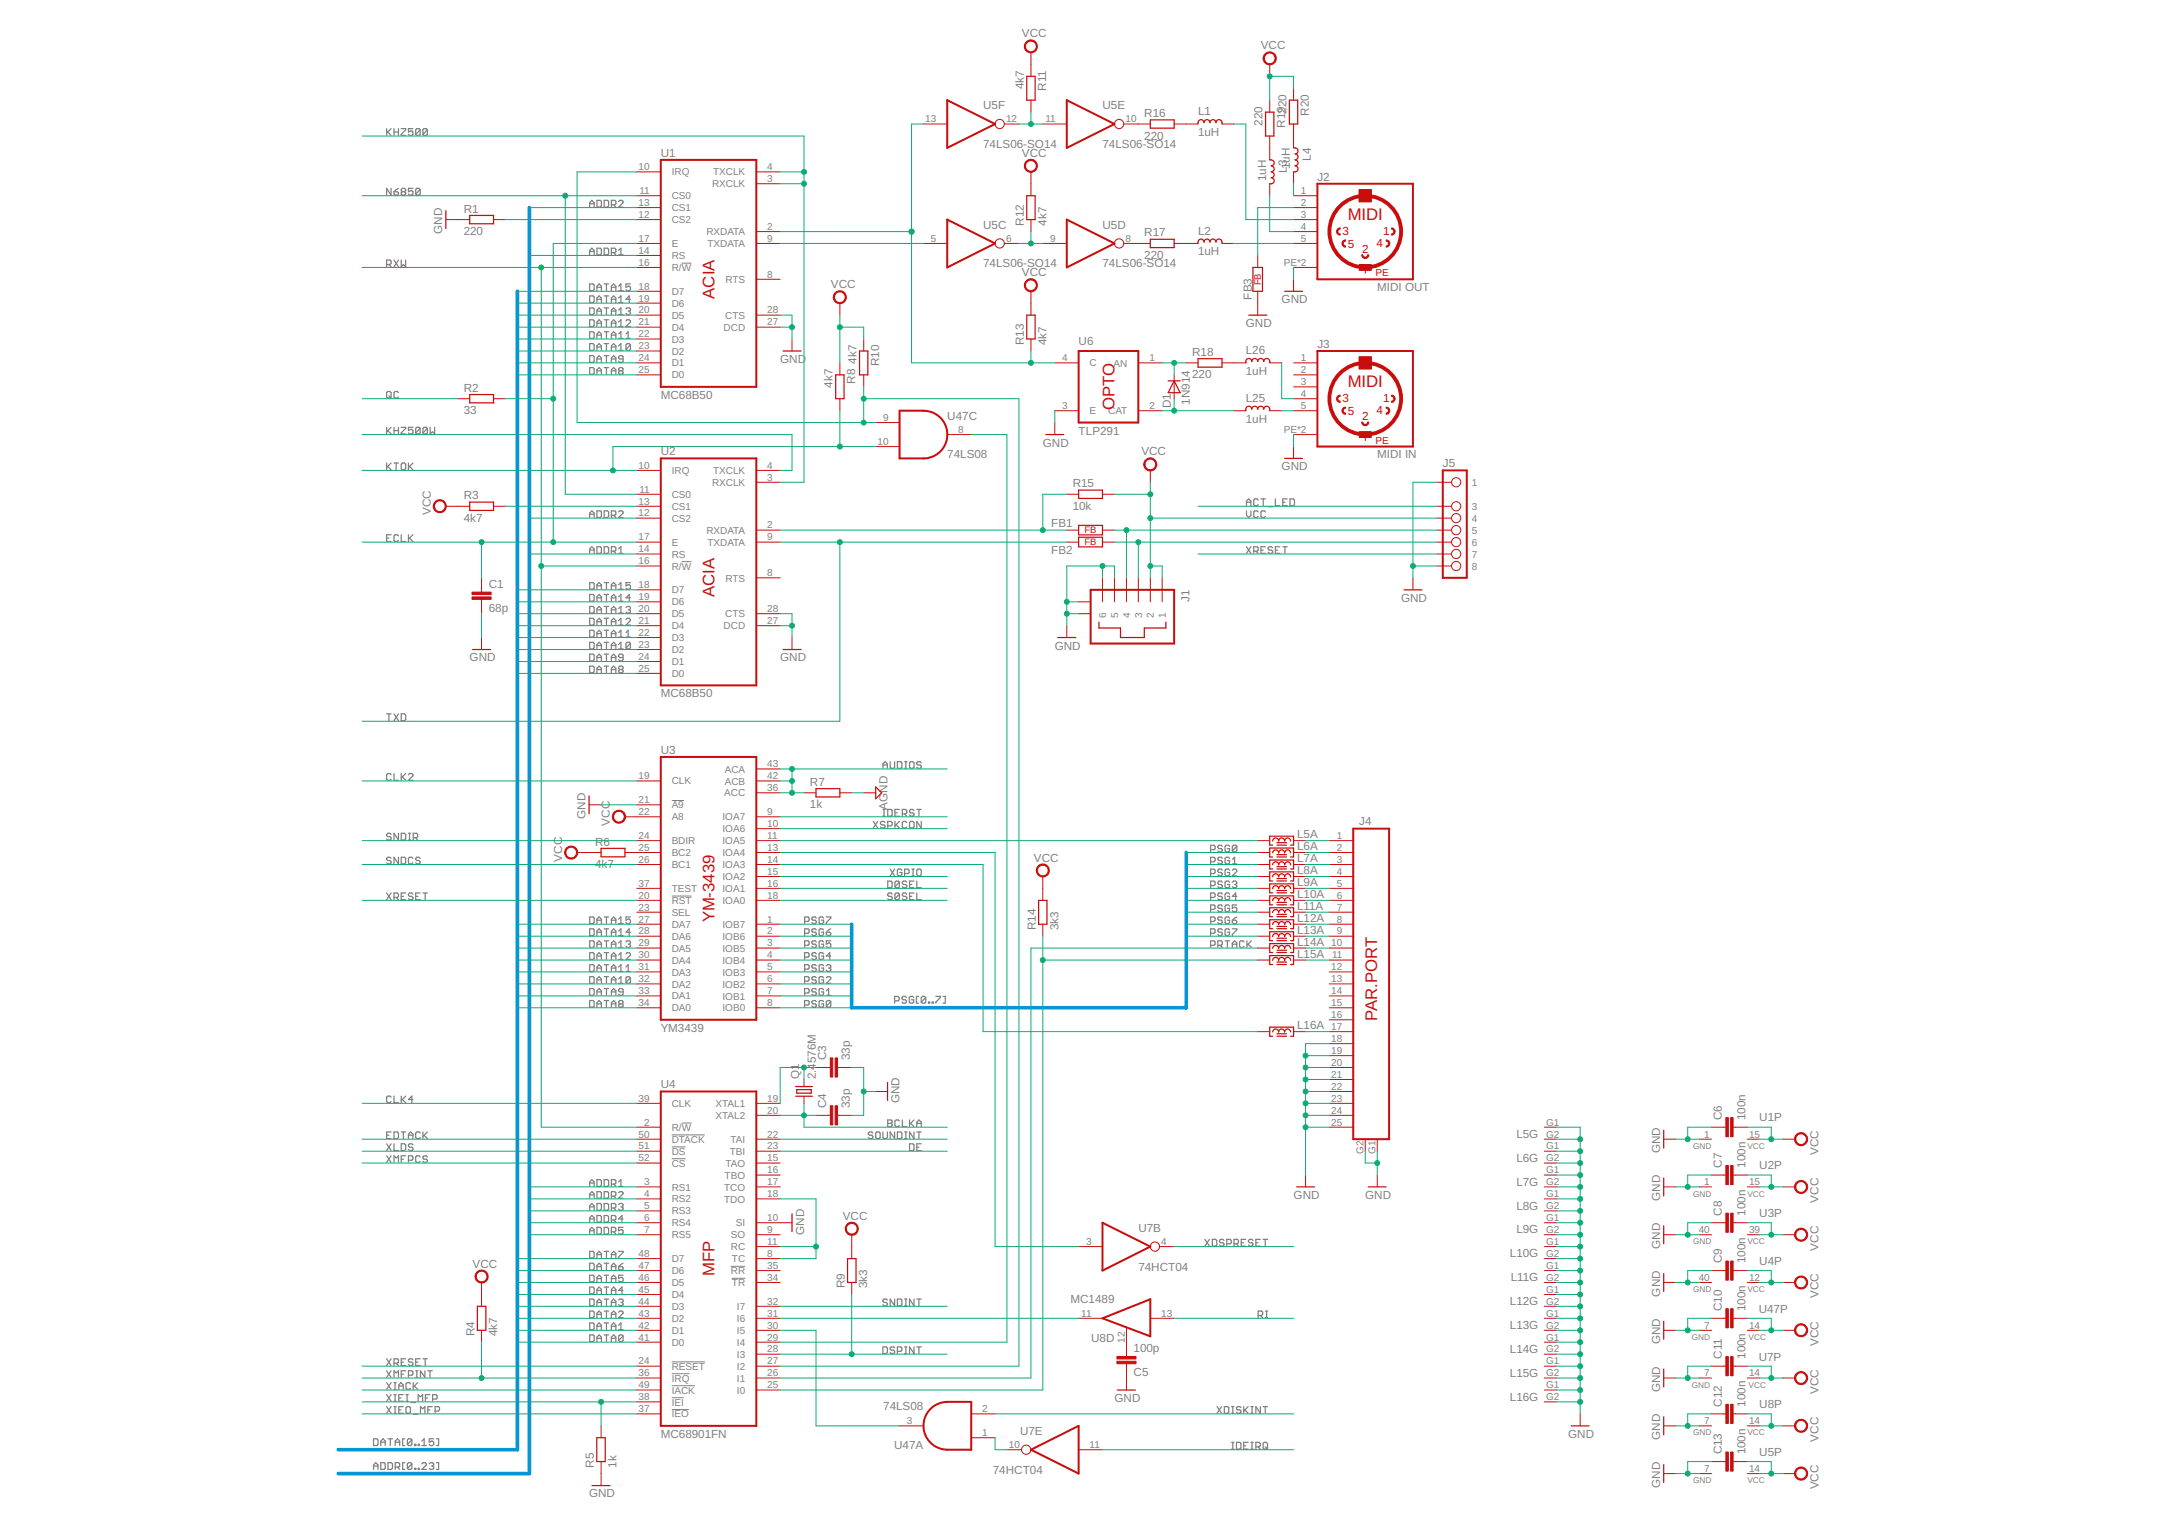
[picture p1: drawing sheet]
<svg xmlns="http://www.w3.org/2000/svg" width="297mm" height="210mm" viewBox="0 0 297 210" stroke-linecap="round" stroke-linejoin="round" font-family="sans-serif">
<defs><g id="words">
<g font-size="2.3" fill="#c90d0c">
<text x="185.4" y="30.2">MIDI</text>
<text x="98.3" y="41.1" transform="rotate(-90 98.3 41.1)">ACIA</text>
<text x="185.4" y="53.2">MIDI</text>
<text x="153.3" y="56.5" transform="rotate(-90 153.3 56.5)">OPTO</text>
<text x="98.3" y="82.2" transform="rotate(-90 98.3 82.2)">ACIA</text>
<text x="98.3" y="126.9" transform="rotate(-90 98.3 126.9)">YM-3439</text>
<text x="189.5" y="140.5" transform="rotate(-90 189.5 140.5)">PAR.PORT</text>
<text x="98.3" y="175.5" transform="rotate(-90 98.3 175.5)">MFP</text>
</g>
<g font-size="1.6" fill="#808080">
<text x="140.6" y="5.2">VCC</text>
<text x="173.5" y="6.8">VCC</text>
<text x="135.3" y="15">U5F</text>
<text x="140.8" y="12.3" transform="rotate(-90 140.8 12.3)">4k7</text>
<text x="143.9" y="12.5" transform="rotate(-90 143.9 12.5)">R11</text>
<text x="151.7" y="15">U5E</text>
<text x="157.4" y="16.1">R16</text>
<text x="164.8" y="15.8">L1</text>
<text x="173.7" y="17.3" transform="rotate(-90 173.7 17.3)">220</text>
<text x="176.8" y="17.5" transform="rotate(-90 176.8 17.5)">R1220</text>
<text x="176.8" y="15.5" transform="rotate(-90 176.8 15.5)">9</text>
<text x="180.1" y="15.9" transform="rotate(-90 180.1 15.9)">R20</text>
<text x="90.9" y="21.6">U1</text>
<text x="135.3" y="20.4">74LS06-SO14</text>
<text x="140.6" y="21.6">VCC</text>
<text x="151.7" y="20.4">74LS06-SO14</text>
<text x="157.4" y="19.2">220</text>
<text x="164.8" y="18.7">1uH</text>
<text x="177.1" y="23.8" transform="rotate(-90 177.1 23.8)">L3</text>
<text x="177.5" y="23.3" transform="rotate(-90 177.5 23.3)">1uH</text>
<text x="180.3" y="22.1" transform="rotate(-90 180.3 22.1)">L4</text>
<text x="63.8" y="29.2">R1</text>
<text x="174.2" y="24.9" transform="rotate(-90 174.2 24.9)">1uH</text>
<text x="181.3" y="24.9">J2</text>
<text x="60.8" y="32.1" transform="rotate(-90 60.8 32.1)">GND</text>
<text x="63.8" y="32.3">220</text>
<text x="135.3" y="31.4">U5C</text>
<text x="140.9" y="31" transform="rotate(-90 140.9 31)">R12</text>
<text x="144" y="31" transform="rotate(-90 144 31)">4k7</text>
<text x="151.7" y="31.4">U5D</text>
<text x="157.4" y="35.6">220</text>
<text x="157.4" y="32.5">R17</text>
<text x="164.8" y="35.1">1uH</text>
<text x="164.8" y="32.3">L2</text>
<text x="114.3" y="39.7">VCC</text>
<text x="135.3" y="36.8">74LS06-SO14</text>
<text x="140.6" y="38">VCC</text>
<text x="151.7" y="36.8">74LS06-SO14</text>
<text x="172.2" y="41.2" transform="rotate(-90 172.2 41.2)">FB3</text>
<text x="176.3" y="41.7">GND</text>
<text x="189.5" y="40.1">MIDI OUT</text>
<text x="140.9" y="47.5" transform="rotate(-90 140.9 47.5)">R13</text>
<text x="144" y="47.5" transform="rotate(-90 144 47.5)">4k7</text>
<text x="148.4" y="47.5">U6</text>
<text x="171.4" y="45">GND</text>
<text x="181.3" y="47.9">J3</text>
<text x="63.8" y="53.9">R2</text>
<text x="107.3" y="49.9">GND</text>
<text x="114.6" y="53.3" transform="rotate(-90 114.6 53.3)">4k7</text>
<text x="117.7" y="52.8" transform="rotate(-90 117.7 52.8)">R8</text>
<text x="117.8" y="50.1" transform="rotate(-90 117.8 50.1)">4k7</text>
<text x="120.9" y="50.4" transform="rotate(-90 120.9 50.4)">R10</text>
<text x="164" y="52.1">220</text>
<text x="164" y="49">R18</text>
<text x="171.4" y="51.6">1uH</text>
<text x="171.4" y="48.7">L26</text>
<text x="63.8" y="57">33</text>
<text x="90.9" y="54.8">MC68B50</text>
<text x="130.3" y="57.7">U47C</text>
<text x="148.4" y="59.8">TLP291</text>
<text x="161.1" y="56.2" transform="rotate(-90 161.1 56.2)">D1</text>
<text x="163.7" y="55.7" transform="rotate(-90 163.7 55.7)">1N914</text>
<text x="171.4" y="58.1">1uH</text>
<text x="171.4" y="55.3">L25</text>
<text x="90.9" y="62.7">U2</text>
<text x="130.3" y="63.1">74LS08</text>
<text x="143.5" y="61.4">GND</text>
<text x="157" y="62.7">VCC</text>
<text x="176.3" y="64.7">GND</text>
<text x="189.5" y="63.1">MIDI IN</text>
<text x="198.5" y="64.3">J5</text>
<text x="59.3" y="70.9" transform="rotate(-90 59.3 70.9)">VCC</text>
<text x="63.8" y="71.8">4k7</text>
<text x="63.8" y="68.7">R3</text>
<text x="147.6" y="70.1">10k</text>
<text x="147.6" y="67">R15</text>
<text x="144.6" y="72.4">FB1</text>
<text x="144.6" y="76.2">FB2</text>
<text x="67.2" y="80.9">C1</text>
<text x="163.7" y="82.8" transform="rotate(-90 163.7 82.8)">J1</text>
<text x="192.8" y="82.8">GND</text>
<text x="67.2" y="84.2">68p</text>
<text x="145.1" y="89.3">GND</text>
<text x="64.6" y="91">GND</text>
<text x="90.9" y="95.9">MC68B50</text>
<text x="107.3" y="91">GND</text>
<text x="90.9" y="103.7">U3</text>
<text x="80.5" y="112.6" transform="rotate(-90 80.5 112.6)">GND</text>
<text x="83.9" y="113.6" transform="rotate(-90 83.9 113.6)">VCC</text>
<text x="111.4" y="111.2">1k</text>
<text x="111.4" y="108.1">R7</text>
<text x="122.1" y="111.4" transform="rotate(-90 122.1 111.4)">AGND</text>
<text x="187" y="113.5">J4</text>
<text x="77.3" y="118.5" transform="rotate(-90 77.3 118.5)">VCC</text>
<text x="81.9" y="119.4">4k7</text>
<text x="81.9" y="116.3">R6</text>
<text x="142.2" y="118.5">VCC</text>
<text x="178.5" y="115.3">L5A</text>
<text x="178.5" y="116.9">L6A</text>
<text x="178.5" y="118.6">L7A</text>
<text x="178.5" y="120.2">L8A</text>
<text x="178.5" y="121.9">L9A</text>
<text x="178.5" y="123.5">L10A</text>
<text x="178.5" y="125.2">L11A</text>
<text x="142.5" y="127.9" transform="rotate(-90 142.5 127.9)">R14</text>
<text x="145.6" y="127.9" transform="rotate(-90 145.6 127.9)">3k3</text>
<text x="178.5" y="126.8">L12A</text>
<text x="178.5" y="128.4">L13A</text>
<text x="178.5" y="130.1">L14A</text>
<text x="178.5" y="131.7">L15A</text>
<text x="90.9" y="141.9">YM3439</text>
<text x="178.5" y="141.6">L16A</text>
<text x="90.9" y="149.7">U4</text>
<text x="110" y="148.5" transform="rotate(-90 110 148.5)">Q1</text>
<text x="112.3" y="148.5" transform="rotate(-90 112.3 148.5)">2.4576M</text>
<text x="113.7" y="145.9" transform="rotate(-90 113.7 145.9)">C3</text>
<text x="116.9" y="145.9" transform="rotate(-90 116.9 145.9)">33p</text>
<text x="113.7" y="152.4" transform="rotate(-90 113.7 152.4)">C4</text>
<text x="116.9" y="152.4" transform="rotate(-90 116.9 152.4)">33p</text>
<text x="123.8" y="151.8" transform="rotate(-90 123.8 151.8)">GND</text>
<text x="236.9" y="154.1" transform="rotate(-90 236.9 154.1)">C6</text>
<text x="240.2" y="154.1" transform="rotate(-90 240.2 154.1)">100n</text>
<text x="242" y="154.2">U1P</text>
<text x="208.6" y="156.5">L5G</text>
<text x="208.6" y="159.8">L6G</text>
<text x="228.4" y="158.6" transform="rotate(-90 228.4 158.6)">GND</text>
<text x="236.9" y="160.6" transform="rotate(-90 236.9 160.6)">C7</text>
<text x="240.2" y="160.6" transform="rotate(-90 240.2 160.6)">100n</text>
<text x="242" y="160.8">U2P</text>
<text x="250.2" y="158.9" transform="rotate(-90 250.2 158.9)">VCC</text>
<text x="116" y="167.8">VCC</text>
<text x="178" y="164.9">GND</text>
<text x="187.8" y="164.9">GND</text>
<text x="208.6" y="163.1">L7G</text>
<text x="208.6" y="166.4">L8G</text>
<text x="228.4" y="165.2" transform="rotate(-90 228.4 165.2)">GND</text>
<text x="236.9" y="167.2" transform="rotate(-90 236.9 167.2)">C8</text>
<text x="240.2" y="167.2" transform="rotate(-90 240.2 167.2)">100n</text>
<text x="242" y="167.4">U3P</text>
<text x="250.2" y="165.4" transform="rotate(-90 250.2 165.4)">VCC</text>
<text x="110.6" y="169.8" transform="rotate(-90 110.6 169.8)">GND</text>
<text x="156.6" y="169.4">U7B</text>
<text x="207.7" y="173">L10G</text>
<text x="208.6" y="169.7">L9G</text>
<text x="228.4" y="171.8" transform="rotate(-90 228.4 171.8)">GND</text>
<text x="236.9" y="173.8" transform="rotate(-90 236.9 173.8)">C9</text>
<text x="240.2" y="173.8" transform="rotate(-90 240.2 173.8)">100n</text>
<text x="242" y="173.9">U4P</text>
<text x="250.2" y="172" transform="rotate(-90 250.2 172)">VCC</text>
<text x="65" y="174.4">VCC</text>
<text x="116.2" y="177.2" transform="rotate(-90 116.2 177.2)">R9</text>
<text x="119.3" y="177.2" transform="rotate(-90 119.3 177.2)">3k3</text>
<text x="147.3" y="179.2">MC1489</text>
<text x="156.6" y="174.8">74HCT04</text>
<text x="207.7" y="179.5">L12G</text>
<text x="207.9" y="176.2">L11G</text>
<text x="228.4" y="178.3" transform="rotate(-90 228.4 178.3)">GND</text>
<text x="250.2" y="178.6" transform="rotate(-90 250.2 178.6)">VCC</text>
<text x="65.3" y="183.8" transform="rotate(-90 65.3 183.8)">R4</text>
<text x="68.4" y="183.8" transform="rotate(-90 68.4 183.8)">4k7</text>
<text x="150.1" y="184.5">U8D</text>
<text x="207.7" y="182.8">L13G</text>
<text x="228.4" y="184.9" transform="rotate(-90 228.4 184.9)">GND</text>
<text x="236.9" y="180.4" transform="rotate(-90 236.9 180.4)">C10</text>
<text x="240.2" y="180.4" transform="rotate(-90 240.2 180.4)">100n</text>
<text x="242" y="180.6">U47P</text>
<text x="250.2" y="185.2" transform="rotate(-90 250.2 185.2)">VCC</text>
<text x="156" y="186">100p</text>
<text x="156" y="189.3">C5</text>
<text x="207.7" y="186.1">L14G</text>
<text x="207.7" y="189.4">L15G</text>
<text x="228.4" y="191.5" transform="rotate(-90 228.4 191.5)">GND</text>
<text x="236.9" y="186.9" transform="rotate(-90 236.9 186.9)">C11</text>
<text x="240.2" y="186.9" transform="rotate(-90 240.2 186.9)">100n</text>
<text x="242" y="187.2">U7P</text>
<text x="250.2" y="191.7" transform="rotate(-90 250.2 191.7)">VCC</text>
<text x="90.9" y="197.8">MC68901FN</text>
<text x="121.5" y="194">74LS08</text>
<text x="140.3" y="197.4">U7E</text>
<text x="153.3" y="192.8">GND</text>
<text x="207.7" y="192.7">L16G</text>
<text x="215.8" y="197.8">GND</text>
<text x="236.9" y="193.5" transform="rotate(-90 236.9 193.5)">C12</text>
<text x="240.2" y="193.5" transform="rotate(-90 240.2 193.5)">100n</text>
<text x="242" y="193.7">U8P</text>
<text x="81.7" y="201.9" transform="rotate(-90 81.7 201.9)">R5</text>
<text x="84.8" y="201.9" transform="rotate(-90 84.8 201.9)">1k</text>
<text x="123" y="199.3">U47A</text>
<text x="136.6" y="202.7">74HCT04</text>
<text x="228.4" y="198.1" transform="rotate(-90 228.4 198.1)">GND</text>
<text x="236.9" y="200.1" transform="rotate(-90 236.9 200.1)">C13</text>
<text x="240.2" y="200.1" transform="rotate(-90 240.2 200.1)">100n</text>
<text x="242" y="200.2">U5P</text>
<text x="250.2" y="198.3" transform="rotate(-90 250.2 198.3)">VCC</text>
<text x="81" y="206">GND</text>
<text x="228.4" y="204.6" transform="rotate(-90 228.4 204.6)">GND</text>
<text x="250.2" y="204.9" transform="rotate(-90 250.2 204.9)">VCC</text>
</g>
<g font-size="1.6" fill="#c90d0c">
<text x="184.7" y="32.3">3</text>
<text x="185.4" y="34.1">5</text>
<text x="187.4" y="34.8">2</text>
<text x="189.4" y="34">4</text>
<text x="190.3" y="32.3">1</text>
<text x="184.7" y="55.3">3</text>
<text x="185.4" y="57.1">5</text>
<text x="187.4" y="57.8">2</text>
<text x="189.4" y="57">4</text>
<text x="190.3" y="55.3">1</text>
</g>
<g font-size="1.4" fill="#808080">
<text x="127.3" y="16.8">13</text>
<text x="138.4" y="16.8">12</text>
<text x="143.8" y="16.8">11</text>
<text x="154.8" y="16.8">10</text>
<text x="87.9" y="23.4">10</text>
<text x="105.6" y="23.4">4</text>
<text x="87.9" y="30">12</text>
<text x="87.9" y="28.3">13</text>
<text x="88" y="26.7">11</text>
<text x="92.4" y="24.1">IRQ</text>
<text x="92.4" y="27.4">CS0</text>
<text x="92.4" y="29.1">CS1</text>
<text x="98" y="25.8">RXCLK</text>
<text x="98.1" y="24.1">TXCLK</text>
<text x="105.6" y="25">3</text>
<text x="179" y="26.7">1</text>
<text x="179" y="28.3">2</text>
<text x="179" y="30">3</text>
<text x="87.9" y="34.9">14</text>
<text x="87.9" y="33.3">17</text>
<text x="92.4" y="30.7">CS2</text>
<text x="92.4" y="35.6">RS</text>
<text x="92.4" y="34">E</text>
<text x="97.2" y="32.4">RXDATA</text>
<text x="97.3" y="34">TXDATA</text>
<text x="105.6" y="31.6">2</text>
<text x="105.6" y="33.3">9</text>
<text x="128.1" y="33.3">5</text>
<text x="138.4" y="33.3">6</text>
<text x="144.5" y="33.3">9</text>
<text x="154.8" y="33.3">8</text>
<text x="179" y="31.6">4</text>
<text x="179" y="33.3">5</text>
<text x="87.9" y="36.5">16</text>
<text x="87.9" y="39.8">18</text>
<text x="87.9" y="41.5">19</text>
<text x="92.4" y="37.3">R/W</text>
<text x="92.4" y="40.6">D7</text>
<text x="99.8" y="38.9">RTS</text>
<text x="105.6" y="38.2">8</text>
<text x="176.6" y="36.5">PE*2</text>
<text x="87.9" y="43.1">20</text>
<text x="87.9" y="44.8">21</text>
<text x="87.9" y="46.4">22</text>
<text x="92.4" y="42.2">D6</text>
<text x="92.4" y="43.8">D5</text>
<text x="92.4" y="45.5">D4</text>
<text x="92.4" y="47.1">D3</text>
<text x="99.5" y="45.5">DCD</text>
<text x="99.8" y="43.9">CTS</text>
<text x="105.6" y="44.8">27</text>
<text x="105.6" y="43.1">28</text>
<text x="87.9" y="48">23</text>
<text x="87.9" y="49.7">24</text>
<text x="87.9" y="51.3">25</text>
<text x="92.4" y="48.8">D2</text>
<text x="92.4" y="50.4">D1</text>
<text x="92.4" y="52.1">D0</text>
<text x="146.1" y="49.7">4</text>
<text x="149.9" y="50.4">C</text>
<text x="153.2" y="50.4">AN</text>
<text x="158.1" y="49.7">1</text>
<text x="179" y="49.7">1</text>
<text x="179" y="51.3">2</text>
<text x="179" y="53">3</text>
<text x="121.5" y="57.9">9</text>
<text x="131.8" y="59.5">8</text>
<text x="146.1" y="56.3">3</text>
<text x="149.9" y="57">E</text>
<text x="152.5" y="57">CAT</text>
<text x="158.1" y="56.3">2</text>
<text x="176.6" y="59.5">PE*2</text>
<text x="179" y="54.6">4</text>
<text x="179" y="56.3">5</text>
<text x="87.9" y="64.5">10</text>
<text x="92.4" y="65.2">IRQ</text>
<text x="98.1" y="65.2">TXCLK</text>
<text x="105.6" y="64.5">4</text>
<text x="120.7" y="61.2">10</text>
<text x="87.9" y="71">12</text>
<text x="87.9" y="69.4">13</text>
<text x="88" y="67.8">11</text>
<text x="92.4" y="68.5">CS0</text>
<text x="92.4" y="71.8">CS2</text>
<text x="92.4" y="70.1">CS1</text>
<text x="98" y="66.8">RXCLK</text>
<text x="105.6" y="66.1">3</text>
<text x="202.5" y="66.8">1</text>
<text x="202.5" y="70.1">3</text>
<text x="202.5" y="71.8">4</text>
<text x="87.9" y="76">14</text>
<text x="87.9" y="77.6">16</text>
<text x="87.9" y="74.3">17</text>
<text x="92.4" y="76.7">RS</text>
<text x="92.4" y="75.1">E</text>
<text x="97.2" y="73.4">RXDATA</text>
<text x="97.3" y="75.1">TXDATA</text>
<text x="105.6" y="72.7">2</text>
<text x="105.6" y="74.3">9</text>
<text x="202.5" y="73.4">5</text>
<text x="202.5" y="75.1">6</text>
<text x="202.5" y="76.7">7</text>
<text x="87.9" y="80.9">18</text>
<text x="87.9" y="82.5">19</text>
<text x="92.4" y="78.3">R/W</text>
<text x="92.4" y="81.6">D7</text>
<text x="92.4" y="83.3">D6</text>
<text x="99.8" y="80">RTS</text>
<text x="105.6" y="79.3">8</text>
<text x="202.5" y="78.3">8</text>
<text x="87.9" y="84.2">20</text>
<text x="87.9" y="85.8">21</text>
<text x="87.9" y="87.5">22</text>
<text x="87.9" y="89.1">23</text>
<text x="92.4" y="84.9">D5</text>
<text x="92.4" y="86.6">D4</text>
<text x="92.4" y="88.2">D3</text>
<text x="92.4" y="89.8">D2</text>
<text x="99.5" y="86.6">DCD</text>
<text x="99.8" y="84.9">CTS</text>
<text x="105.6" y="85.8">27</text>
<text x="105.6" y="84.2">28</text>
<text x="152.2" y="85" transform="rotate(-90 152.2 85)">6</text>
<text x="153.8" y="85" transform="rotate(-90 153.8 85)">5</text>
<text x="155.5" y="85" transform="rotate(-90 155.5 85)">4</text>
<text x="157.1" y="85" transform="rotate(-90 157.1 85)">3</text>
<text x="158.8" y="85" transform="rotate(-90 158.8 85)">2</text>
<text x="160.4" y="85" transform="rotate(-90 160.4 85)">1</text>
<text x="87.9" y="90.8">24</text>
<text x="87.9" y="92.4">25</text>
<text x="92.4" y="91.5">D1</text>
<text x="92.4" y="93.1">D0</text>
<text x="87.9" y="107.2">19</text>
<text x="92.4" y="107.9">CLK</text>
<text x="99.7" y="106.3">ACA</text>
<text x="99.7" y="107.9">ACB</text>
<text x="105.6" y="105.5">43</text>
<text x="105.6" y="107.2">42</text>
<text x="87.9" y="110.5">21</text>
<text x="87.9" y="112.1">22</text>
<text x="92.4" y="111.2">A9</text>
<text x="92.4" y="112.8">A8</text>
<text x="99.4" y="112.8">IOA7</text>
<text x="99.6" y="109.6">ACC</text>
<text x="105.6" y="108.8">36</text>
<text x="105.6" y="113.8">10</text>
<text x="105.6" y="112.1">9</text>
<text x="87.9" y="115.4">24</text>
<text x="87.9" y="117">25</text>
<text x="87.9" y="118.7">26</text>
<text x="92.4" y="116.1">BDIR</text>
<text x="92.4" y="117.8">BC2</text>
<text x="92.4" y="119.4">BC1</text>
<text x="99.4" y="119.4">IOA3</text>
<text x="99.4" y="117.8">IOA4</text>
<text x="99.4" y="116.1">IOA5</text>
<text x="99.4" y="114.5">IOA6</text>
<text x="105.6" y="118.7">14</text>
<text x="105.6" y="117">13</text>
<text x="105.6" y="115.4">11</text>
<text x="183.9" y="115.4">1</text>
<text x="183.9" y="117">2</text>
<text x="183.9" y="118.7">3</text>
<text x="87.9" y="122">37</text>
<text x="87.9" y="123.6">20</text>
<text x="87.9" y="125.3">23</text>
<text x="92.4" y="122.7">TEST</text>
<text x="92.4" y="124.3">RST</text>
<text x="92.4" y="126">SEL</text>
<text x="99.4" y="124.3">IOA0</text>
<text x="99.4" y="122.7">IOA1</text>
<text x="99.4" y="121.1">IOA2</text>
<text x="105.6" y="123.6">18</text>
<text x="105.6" y="122">16</text>
<text x="105.6" y="120.3">15</text>
<text x="183.9" y="120.3">4</text>
<text x="183.9" y="122">5</text>
<text x="183.9" y="123.6">6</text>
<text x="183.9" y="125.3">7</text>
<text x="87.9" y="126.9">27</text>
<text x="87.9" y="128.5">28</text>
<text x="87.9" y="130.2">29</text>
<text x="87.9" y="131.8">30</text>
<text x="92.4" y="127.6">DA7</text>
<text x="92.4" y="129.3">DA6</text>
<text x="92.4" y="130.9">DA5</text>
<text x="99.4" y="130.9">IOB5</text>
<text x="99.4" y="129.3">IOB6</text>
<text x="99.4" y="127.6">IOB7</text>
<text x="105.6" y="131.8">4</text>
<text x="105.6" y="130.2">3</text>
<text x="105.6" y="128.5">2</text>
<text x="105.6" y="126.9">1</text>
<text x="183.2" y="130.2">10</text>
<text x="183.3" y="131.8">11</text>
<text x="183.9" y="126.9">8</text>
<text x="183.9" y="128.5">9</text>
<text x="87.9" y="133.5">31</text>
<text x="87.9" y="135.1">32</text>
<text x="87.9" y="136.8">33</text>
<text x="92.4" y="132.5">DA4</text>
<text x="92.4" y="134.2">DA3</text>
<text x="92.4" y="135.8">DA2</text>
<text x="92.4" y="137.5">DA1</text>
<text x="99.4" y="137.5">IOB1</text>
<text x="99.4" y="135.8">IOB2</text>
<text x="99.4" y="134.2">IOB3</text>
<text x="99.4" y="132.6">IOB4</text>
<text x="105.6" y="136.8">7</text>
<text x="105.6" y="135.1">6</text>
<text x="105.6" y="133.5">5</text>
<text x="183.2" y="133.5">12</text>
<text x="183.2" y="135.1">13</text>
<text x="183.2" y="136.8">14</text>
<text x="87.9" y="138.4">34</text>
<text x="92.4" y="139.1">DA0</text>
<text x="99.4" y="139.1">IOB0</text>
<text x="105.6" y="138.4">8</text>
<text x="183.2" y="138.4">15</text>
<text x="183.2" y="140">16</text>
<text x="183.2" y="141.7">17</text>
<text x="183.2" y="143.3">18</text>
<text x="183.2" y="145">19</text>
<text x="183.2" y="146.6">20</text>
<text x="183.2" y="148.3">21</text>
<text x="183.2" y="149.9">22</text>
<text x="87.9" y="151.5">39</text>
<text x="88.6" y="154.8">2</text>
<text x="92.4" y="155.5">R/W</text>
<text x="92.4" y="152.3">CLK</text>
<text x="98.4" y="152.3">XTAL1</text>
<text x="98.4" y="153.9">XTAL2</text>
<text x="105.6" y="151.5">19</text>
<text x="105.6" y="153.2">20</text>
<text x="183.2" y="151.5">23</text>
<text x="183.2" y="153.2">24</text>
<text x="183.2" y="154.8">25</text>
<text x="212.7" y="154.8">G1</text>
<text x="87.9" y="158.1">51</text>
<text x="87.9" y="159.8">52</text>
<text x="87.9" y="156.5">50</text>
<text x="92.4" y="158.8">DS</text>
<text x="92.4" y="160.5">CS</text>
<text x="92.4" y="157.2">DTACK</text>
<text x="99.8" y="160.5">TAO</text>
<text x="100.4" y="158.8">TBI</text>
<text x="100.5" y="157.2">TAI</text>
<text x="105.6" y="156.5">22</text>
<text x="105.6" y="158.1">23</text>
<text x="105.6" y="159.8">15</text>
<text x="105.6" y="161.4">16</text>
<text x="187.6" y="158.8" transform="rotate(-90 187.6 158.8)">G2</text>
<text x="189.2" y="158.8" transform="rotate(-90 189.2 158.8)">G1</text>
<text x="212.7" y="156.5">G2</text>
<text x="212.7" y="159.8">G2</text>
<text x="212.7" y="158.1">G1</text>
<text x="212.7" y="161.4">G1</text>
<text x="234.5" y="156.5">1</text>
<text x="240.6" y="156.5">15</text>
<text x="88.6" y="163">3</text>
<text x="88.6" y="164.7">4</text>
<text x="88.6" y="166.3">5</text>
<text x="88.6" y="168">6</text>
<text x="92.4" y="163.8">RS1</text>
<text x="92.4" y="165.4">RS2</text>
<text x="92.4" y="167">RS3</text>
<text x="99.6" y="163.8">TCO</text>
<text x="99.6" y="165.4">TDO</text>
<text x="99.7" y="162.1">TBO</text>
<text x="105.6" y="168">10</text>
<text x="105.6" y="163">17</text>
<text x="105.6" y="164.7">18</text>
<text x="212.7" y="163">G2</text>
<text x="212.7" y="166.3">G2</text>
<text x="212.7" y="164.7">G1</text>
<text x="212.7" y="168">G1</text>
<text x="234.5" y="163">1</text>
<text x="240.6" y="163">15</text>
<text x="87.9" y="172.9">48</text>
<text x="88.6" y="169.6">7</text>
<text x="92.4" y="173.6">D7</text>
<text x="92.4" y="168.7">RS4</text>
<text x="92.4" y="170.3">RS5</text>
<text x="100.5" y="172">RC</text>
<text x="100.5" y="170.3">SO</text>
<text x="100.7" y="173.6">TC</text>
<text x="101.2" y="168.7">SI</text>
<text x="105.6" y="172.9">8</text>
<text x="105.6" y="171.3">11</text>
<text x="105.6" y="169.6">9</text>
<text x="149.4" y="171.3">3</text>
<text x="159.8" y="171.3">4</text>
<text x="212.7" y="169.6">G2</text>
<text x="212.7" y="172.9">G2</text>
<text x="212.7" y="171.3">G1</text>
<text x="233.7" y="169.6">40</text>
<text x="240.6" y="169.6">39</text>
<text x="87.9" y="179.5">44</text>
<text x="87.9" y="177.8">45</text>
<text x="87.9" y="176.2">46</text>
<text x="87.9" y="174.5">47</text>
<text x="92.4" y="178.5">D4</text>
<text x="92.4" y="176.9">D5</text>
<text x="92.4" y="175.3">D6</text>
<text x="100.5" y="175.3">RR</text>
<text x="100.7" y="176.9">TR</text>
<text x="105.6" y="176.2">34</text>
<text x="105.6" y="174.5">35</text>
<text x="105.6" y="179.5">32</text>
<text x="212.7" y="176.2">G2</text>
<text x="212.7" y="174.5">G1</text>
<text x="212.7" y="179.5">G2</text>
<text x="212.7" y="177.8">G1</text>
<text x="233.7" y="176.2">40</text>
<text x="240.6" y="176.2">12</text>
<text x="87.9" y="184.4">41</text>
<text x="87.9" y="182.7">42</text>
<text x="87.9" y="181.1">43</text>
<text x="92.4" y="185.1">D0</text>
<text x="92.4" y="183.5">D1</text>
<text x="92.4" y="181.8">D2</text>
<text x="92.4" y="180.2">D3</text>
<text x="101.4" y="185.1">I4</text>
<text x="101.4" y="183.5">I5</text>
<text x="101.4" y="181.8">I6</text>
<text x="101.4" y="180.2">I7</text>
<text x="105.6" y="184.4">29</text>
<text x="105.6" y="182.7">30</text>
<text x="105.6" y="181.1">31</text>
<text x="148.8" y="181.1">11</text>
<text x="154.7" y="184.7" transform="rotate(-90 154.7 184.7)">12</text>
<text x="159.8" y="181.1">13</text>
<text x="212.7" y="182.7">G2</text>
<text x="212.7" y="181.1">G1</text>
<text x="212.7" y="184.4">G1</text>
<text x="234.5" y="182.7">7</text>
<text x="240.6" y="182.7">14</text>
<text x="87.9" y="191">49</text>
<text x="87.9" y="187.7">24</text>
<text x="87.9" y="189.3">36</text>
<text x="92.4" y="191.7">IACK</text>
<text x="92.4" y="188.4">RESET</text>
<text x="92.4" y="190">IRQ</text>
<text x="101.4" y="191.7">I0</text>
<text x="101.4" y="190.1">I1</text>
<text x="101.4" y="188.4">I2</text>
<text x="101.4" y="186.8">I3</text>
<text x="105.6" y="191">25</text>
<text x="105.6" y="189.3">26</text>
<text x="105.6" y="187.7">27</text>
<text x="105.6" y="186">28</text>
<text x="212.7" y="186">G2</text>
<text x="212.7" y="189.3">G2</text>
<text x="212.7" y="187.7">G1</text>
<text x="212.7" y="191">G1</text>
<text x="234.5" y="189.3">7</text>
<text x="240.6" y="189.3">14</text>
<text x="87.9" y="192.6">38</text>
<text x="87.9" y="194.2">37</text>
<text x="92.4" y="193.3">IEI</text>
<text x="92.4" y="195">IEO</text>
<text x="124.8" y="195.9">3</text>
<text x="135.1" y="197.5">1</text>
<text x="135.1" y="194.2">2</text>
<text x="212.7" y="192.6">G2</text>
<text x="234.5" y="195.9">7</text>
<text x="240.6" y="195.9">14</text>
<text x="138.8" y="199.2">10</text>
<text x="149.9" y="199.2">11</text>
<text x="234.5" y="202.5">7</text>
<text x="240.6" y="202.5">14</text>
</g>
<g font-size="1.4" fill="#c90d0c">
<text x="189.2" y="38">PE</text>
<text x="189.2" y="61">PE</text>
</g>
<g font-size="1.3" fill="#c90d0c">
<text x="173.5" y="39.2" transform="rotate(-90 173.5 39.2)">FB</text>
<text x="149.2" y="73.4">FB</text>
<text x="149.2" y="75">FB</text>
</g>
<g font-size="1.1" fill="#808080">
<text x="232.9" y="158">GND</text>
<text x="240.4" y="158">VCC</text>
<text x="232.9" y="164.6">GND</text>
<text x="240.4" y="164.6">VCC</text>
<text x="232.9" y="171.2">GND</text>
<text x="240.4" y="171.2">VCC</text>
<text x="232.9" y="177.7">GND</text>
<text x="240.4" y="177.7">VCC</text>
<text x="232.8" y="184.3">GND</text>
<text x="240.6" y="184.3">VCC</text>
<text x="232.8" y="190.9">GND</text>
<text x="240.6" y="190.9">VCC</text>
<text x="232.9" y="197.4">GND</text>
<text x="240.4" y="197.4">VCC</text>
<text x="232.9" y="204">GND</text>
<text x="240.4" y="204">VCC</text>
</g>
</g></defs>
<g fill="none" stroke="#808080" stroke-width=".14">
<path d="M93.8 36.2h1.3M93.8 77.3h1.3M92.4 110.1h1.7M92.4 123.3h2.8M92.4 157.8h1.9M92.4 159.4h1.9M92.4 156.1h4.6M93.8 154.5h1.3M100.5 174.2h2M100.7 175.8h1.8M92.4 192.3h1.7M92.4 190.6h3.2"/>
<path d="M92.4 187.3h4.6M92.4 189h2.5M92.4 193.9h2.4"/>
</g>
<g fill="none" stroke="#808080" stroke-width=".17">
<path d="M53.2 17.7v.9M53.4 18.2l.4 .4M53.8 17.7l-.6 .6M54.2 17.7v.9M54.2 18.2h.6M54.8 17.7v.9M55.2 17.7h.6v.2l-.6 .6v.1h.6M56.8 17.7h-.6v.5l.3-.2h.2l.1 .2v.3l-.1 .1h-.4l-.1-.1M57.8 17.9l-.1-.2h-.4l-.1 .2v.6M57.8 17.9v.6l-.1 .1h-.4l-.1-.1M57.8 17.9l-.6 .6M58.8 17.9l-.1-.2h-.4l-.1 .2v.6"/>
<path d="M58.8 17.9v.6l-.1 .1h-.4l-.1-.1M58.8 17.9l-.6 .6M53.2 36.4h.5l.1-.2v-.3l-.1-.1h-.5v.9M53.5 36.4l.3 .3M53.8 25.9v.9l-.6-.9v.9M54.2 35.8l.6 .9M54.2 26.4h.5l.1 .1v.2l-.1 .1h-.3l-.2-.1zM54.8 35.8l-.6 .9M54.8 25.9l-.6 .5M55.2 35.8v.9l.3-.3 .3 .3v-.9M55.4 26.4l-.2-.2 .2-.3h.2l.2 .2v.1l-.2 .2M55.4 26.4l-.2 .1v.2l.2 .1h.2l.2-.1v-.2l-.2-.1"/>
<path d="M55.4 26.4h.2M56.8 25.9h-.6v.5l.3-.2h.2l.1 .2v.3l-.1 .1h-.4l-.1-.1M57.8 26.1l-.1-.2h-.4l-.1 .2v.6M57.8 26.1v.6l-.1 .1h-.4l-.1-.1M57.8 26.1l-.6 .6M81.1 28.5v-.6l.3-.3 .3 .3v.6M81.1 35.1v-.7l.3-.3 .3 .3v.7M81.1 39.1h.5l.1 .1v.6l-.1 .2h-.5zM81.1 28h.6M81.1 34.6h.6M82.1 27.6h.5l.1 .1v.6l-.1 .2h-.5zM82.1 34.1h.5l.1 .2v.6l-.1 .2h-.5z"/>
<path d="M82.1 40v-.6l.3-.3 .3 .3v.6M82.1 39.5h.6M83.1 27.6h.5l.1 .1v.6l-.1 .2h-.5zM83.1 34.1h.5l.1 .2v.6l-.1 .2h-.5zM83.1 39.1h.6M83.4 39.1v.9M84.1 28.2h.5l.1-.2v-.3l-.1-.1h-.5v.9M84.1 34.8h.5l.1-.2v-.3l-.1-.2h-.5v1M84.1 40v-.6l.3-.3 .3 .3v.6M84.1 39.5h.6M84.4 28.2l.3 .3M84.4 34.8l.3 .3"/>
<path d="M85.1 27.7l.2-.1h.3l.1 .1v.2l-.6 .6h.6M85.1 34.4l.3-.3v1M85.1 39.4l.3-.3v.9M85.1 35.1h.6M85.1 40h.6M86.7 39.1h-.6v.4l.3-.1 .3 .1v.3l-.1 .2h-.3l-.2-.2M53.2 54l.2-.2h.3l.1 .2v.6l-.1 .2h-.3l-.2-.2zM53.2 58.8v.9M53.4 59.2l.4 .5M53.5 54.5l.3 .3M53.8 58.8l-.6 .6M54.2 58.8v.9"/>
<path d="M54.2 59.2h.6M54.8 54l-.1-.2h-.3l-.2 .2v.6l.2 .2h.3l.1-.2M54.8 58.8v.9M55.2 58.8h.6v.1l-.6 .6v.2h.6M56.8 58.8h-.6v.4l.3-.1h.2l.1 .1v.3l-.1 .2h-.4l-.1-.2M57.8 58.9l-.1-.1h-.4l-.1 .1v.6M57.8 58.9v.6l-.1 .2h-.4l-.1-.2M57.8 58.9l-.6 .6M58.8 58.9l-.1-.1h-.4l-.1 .1v.6M58.8 58.9v.6l-.1 .2h-.4l-.1-.2M58.8 58.9l-.6 .6M59.2 58.8v.9l.3-.3 .3 .3v-.9"/>
<path d="M81.1 40.7h.5l.1 .2v.6l-.1 .1h-.5zM81.1 42.4h.5l.1 .1v.6l-.1 .2h-.5zM81.1 44h.5l.1 .1v.6l-.1 .2h-.5zM81.1 45.6h.5l.1 .2v.6l-.1 .1h-.5zM81.1 47.3h.5l.1 .1v.6l-.1 .2h-.5zM81.1 48.9h.5l.1 .2v.6l-.1 .1h-.5zM81.1 50.6h.5l.1 .1v.6l-.1 .2h-.5zM82.1 41.6v-.6l.3-.3 .3 .3v.6M82.1 43.3v-.6l.3-.3 .3 .3v.6M82.1 44.9v-.6l.3-.3 .3 .3v.6M82.1 46.5v-.6l.3-.3 .3 .3v.6M82.1 48.2v-.6l.3-.3 .3 .3v.6"/>
<path d="M82.1 49.8v-.6l.3-.3 .3 .3v.6M82.1 51.5v-.6l.3-.3 .3 .3v.6M82.1 51h.6M82.1 49.4h.6M82.1 47.7h.6M82.1 46.1h.6M82.1 44.4h.6M82.1 42.8h.6M82.1 41.2h.6M83.1 50.6h.6M83.1 48.9h.6M83.1 47.3h.6"/>
<path d="M83.1 45.6h.6M83.1 44h.6M83.1 42.4h.6M83.1 40.7h.6M83.4 40.7v.9M83.4 42.4v.9M83.4 44v.9M83.4 45.6v.9M83.4 47.3v.9M83.4 48.9v.9M83.4 50.6v.9M84.1 41.6v-.6l.3-.3 .3 .3v.6"/>
<path d="M84.1 43.3v-.6l.3-.3 .3 .3v.6M84.1 44.9v-.6l.3-.3 .3 .3v.6M84.1 46.5v-.6l.3-.3 .3 .3v.6M84.1 48.2v-.6l.3-.3 .3 .3v.6M84.1 49.8v-.6l.3-.3 .3 .3v.6M84.1 51.5v-.6l.3-.3 .3 .3v.6M84.1 51h.6M84.1 49.4h.6M84.1 47.7h.6M84.1 46.1h.6M84.1 44.4h.6M84.1 42.8h.6"/>
<path d="M84.1 41.2h.6M85.1 41l.3-.3v.9M85.1 42.7l.3-.3v.9M85.1 44.3l.3-.3v.9M85.1 45.9l.3-.3v.9M85.1 47.6l.3-.3v.9M85.1 48.2h.6M85.1 46.5h.6M85.1 44.9h.6M85.1 43.3h.6M85.1 41.6h.6M85.3 51l-.2-.1v-.2l.2-.1h.3l.1 .1-.1 .3"/>
<path d="M85.3 51l-.2 .2v.1l.2 .2h.3l.1-.2-.1-.3M85.3 51h.3M85.7 49.4h-.4l-.2-.2v-.1l.2-.2h.3l.1 .2v.6l-.1 .1h-.3l-.2-.1M86.1 42.5l.2-.1h.3l.1 .1v.2l-.1 .1M86.1 44.1l.2-.1h.3l.1 .1v.2l-.6 .6h.6M86.1 46.5h.6M86.1 45.9l.3-.3v.9M86.4 42.8h.2M86.6 42.8l.1 .2v.1l-.1 .2h-.3l-.2-.2M86.7 47.4v.6l-.1 .2h-.3l-.2-.2M86.7 47.4l-.1-.1h-.3l-.2 .1v.6M86.7 47.4l-.6 .6"/>
<path d="M86.7 41.2h-.6l.5-.5v.9M53.2 63.7v.9M53.2 74h.3M53.4 64.2l.4 .4M53.8 73.6h-.6v.9h.6M53.8 63.7l-.6 .6M54.2 63.7h.6M54.5 63.7v.9M54.8 73.7l-.1-.1h-.3l-.2 .1v.6l.2 .2h.3l.1-.2M55.2 73.6v.9h.6M55.4 63.7h.2l.2 .2v.6l-.2 .1h-.2l-.2-.1v-.6zM56.2 63.7v.9"/>
<path d="M56.2 73.6v.9M56.3 74l.5 .5M56.3 64.2l.5 .4M56.8 73.6l-.6 .6M56.8 63.7l-.6 .6M81.1 71.2v-.6l.3-.3 .3 .3v.6M81.1 76.1v-.6l.3-.3 .3 .3v.6M81.1 75.7h.6M81.1 70.7h.6M82.1 70.3h.5l.1 .1v.6l-.1 .2h-.5zM82.1 75.2h.5l.1 .2v.6l-.1 .1h-.5zM83.1 70.3h.5l.1 .1v.6l-.1 .2h-.5z"/>
<path d="M83.1 75.2h.5l.1 .2v.6l-.1 .1h-.5zM84.1 70.9h.5l.1-.2v-.3l-.1-.1h-.5v.9M84.1 75.8h.5l.1-.1v-.3l-.1-.2h-.5v.9M84.4 70.9l.3 .3M84.4 75.8l.3 .3M85.1 70.4l.2-.1h.3l.1 .1v.2l-.6 .6h.6M85.1 75.5l.3-.3v.9M85.1 76.1h.6M171.5 69.6v-.7l.3-.3 .3 .3v.7M171.5 70.3v.6l.3 .3 .3-.3v-.6M171.5 75.2l.6 .9M171.5 69.1h.6"/>
<path d="M172.1 75.2l-.6 .9M172.5 75.8h.5l.1-.1v-.3l-.1-.2h-.5v.9M172.8 75.8l.3 .3M173.1 70.4l-.1-.1h-.4l-.1 .1v.6l.1 .2h.4l.1-.2M173.1 68.8l-.1-.2h-.4l-.1 .2v.6l.1 .2h.4l.1-.2M173.5 75.7h.3M173.5 68.6h.6M173.8 68.6v1M174.1 70.4l-.2-.1h-.3l-.1 .1v.6l.1 .2h.3l.2-.2M174.1 75.2h-.6v.9h.6M174.5 69.7h.6M175.1 75.4l-.2-.2h-.3l-.1 .3 .1 .2h.3l.2 .3-.2 .1h-.3l-.1-.1"/>
<path d="M175.5 75.7h.3M175.5 68.6v1h.6M176.1 75.2h-.6v.9h.6M176.5 75.2h.6M176.5 69.1h.3M176.8 75.2v.9M177.1 68.6h-.6v1h.6M177.5 68.6h.4l.2 .2v.6l-.2 .2h-.4zM53.2 98.2h.6M53.5 98.2v.9M54.2 98.2l.6 .9M54.8 98.2l-.6 .9"/>
<path d="M55.2 98.2h.4l.2 .2v.6l-.2 .1h-.4zM81.1 80.1h.5l.1 .2v.6l-.1 .1h-.5zM81.1 81.8h.5l.1 .1v.6l-.1 .2h-.5zM81.1 83.4h.5l.1 .2v.6l-.1 .1h-.5zM81.1 85h.5l.1 .2v.6l-.1 .2h-.5zM81.1 86.7h.5l.1 .1v.7l-.1 .1h-.5zM81.1 88.3h.5l.1 .2v.6l-.1 .2h-.5zM81.1 90h.5l.1 .1v.6l-.1 .2h-.5zM81.1 91.6h.5l.1 .2v.6l-.1 .1h-.5zM82.1 81v-.6l.3-.3 .3 .3v.6M82.1 82.7v-.6l.3-.3 .3 .3v.6M82.1 84.3v-.6l.3-.3 .3 .3v.6"/>
<path d="M82.1 86v-.6l.3-.4 .3 .4v.6M82.1 87.6v-.6l.3-.3 .3 .3v.6M82.1 89.3v-.7l.3-.3 .3 .3v.7M82.1 90.9v-.6l.3-.3 .3 .3v.6M82.1 92.5v-.6l.3-.3 .3 .3v.6M82.1 92.1h.6M82.1 90.4h.6M82.1 88.8h.6M82.1 87.2h.6M82.1 85.5h.6M82.1 83.9h.6M82.1 82.2h.6"/>
<path d="M82.1 80.6h.6M83.1 91.6h.6M83.1 90h.6M83.1 88.3h.6M83.1 86.7h.6M83.1 85h.6M83.1 83.4h.6M83.1 81.8h.6M83.1 80.1h.6M83.4 80.1v.9M83.4 81.8v.9M83.4 83.4v.9"/>
<path d="M83.4 85v1M83.4 86.7v.9M83.4 88.3v1M83.4 90v.9M83.4 91.6v.9M84.1 81v-.6l.3-.3 .3 .3v.6M84.1 82.7v-.6l.3-.3 .3 .3v.6M84.1 84.3v-.6l.3-.3 .3 .3v.6M84.1 86v-.6l.3-.4 .3 .4v.6M84.1 87.6v-.6l.3-.3 .3 .3v.6M84.1 89.3v-.7l.3-.3 .3 .3v.7M84.1 90.9v-.6l.3-.3 .3 .3v.6"/>
<path d="M84.1 92.5v-.6l.3-.3 .3 .3v.6M84.1 92.1h.6M84.1 90.4h.6M84.1 88.8h.6M84.1 87.2h.6M84.1 85.5h.6M84.1 83.9h.6M84.1 82.2h.6M84.1 80.6h.6M85.1 80.4l.3-.3v.9M85.1 82.1l.3-.3v.9M85.1 83.7l.3-.3v.9"/>
<path d="M85.1 85.4l.3-.4v1M85.1 87l.3-.3v.9M85.1 88.6l.3-.3v1M85.1 89.3h.6M85.1 87.6h.6M85.1 86h.6M85.1 84.3h.6M85.1 82.7h.6M85.1 81h.6M85.3 92.1l-.2-.2v-.1l.2-.2h.3l.1 .2-.1 .3M85.3 92.1l-.2 .1v.2l.2 .1h.3l.1-.1-.1-.3M85.3 92.1h.3"/>
<path d="M85.7 90.4h-.4l-.2-.1v-.2l.2-.1h.3l.1 .1v.6l-.1 .2h-.3l-.2-.2M86.1 83.6l.2-.2h.3l.1 .2v.1l-.1 .2M86.1 85.2l.2-.2h.3l.1 .2v.2l-.6 .6h.6M86.1 87l.3-.3v.9M86.1 87.6h.6M86.4 83.9h.2M86.6 83.9l.1 .1v.2l-.1 .1h-.3l-.2-.1M86.7 80.1h-.6v.5l.3-.2 .3 .2v.3l-.1 .1h-.3l-.2-.1M86.7 88.5l-.1-.2h-.3l-.2 .2v.6M86.7 88.5v.6l-.1 .2h-.3l-.2-.2M86.7 88.5l-.6 .6M86.7 82.2h-.6l.5-.4v.9"/>
<path d="M53.8 106.6l-.1-.2h-.3l-.2 .2v.6l.2 .1h.3l.1-.1M53.8 114.8l-.1-.2h-.3l-.2 .2v.1l.2 .2h.3l.1 .1v.2l-.1 .1h-.3l-.2-.1M53.8 118.1l-.1-.2h-.3l-.2 .2v.1l.2 .2h.3l.1 .1-.1 .3h-.3l-.2-.1M54.2 106.4v.9h.6M54.8 114.6v.9l-.6-.9v.9M54.8 117.9v.9l-.6-.9v.9M55.2 106.4v.9M55.2 114.6h.4l.2 .2v.6l-.2 .1h-.4zM55.2 117.9h.4l.2 .2v.6l-.2 .1h-.4zM55.4 106.9l.4 .4M55.8 106.4l-.6 .6M56.2 106.6l.1-.2h.4l.1 .2v.1l-.6 .6h.6"/>
<path d="M56.2 114.6h.3M56.2 115.5h.3M56.3 114.6v.9M56.8 118.1l-.1-.2h-.4l-.1 .2v.6l.1 .1h.4l.1-.1M56.9 115.2h.4l.2-.1v-.3l-.2-.2h-.4v.9M57.2 115.2l.3 .3M57.8 118.1l-.1-.2h-.4l-.1 .3 .1 .2h.4l.1 .3-.1 .1h-.4l-.1-.1M120.1 113l.7 .9M120.8 113l-.7 .9M121.5 105.7v-.6l.3-.3 .3 .3v.6M121.5 105.2h.6M121.5 112.3h.3"/>
<path d="M121.5 111.3h.3M121.6 111.3v1M121.8 113.1l-.2-.1h-.3l-.2 .1 .2 .4h.3l.2 .1-.2 .3h-.3l-.2-.2M122.1 111.3h.5l.1 .2v.6l-.1 .2h-.5zM122.1 113.6h.5l.1-.1v-.4l-.1-.1h-.5v.9M122.5 104.8v.7l.1 .2h.3l.2-.2v-.7M122.5 119.5l.6 1M123.1 119.5l-.6 1M123.1 113v.9M123.1 111.8h.3M123.3 113.5l.4 .4M123.5 104.8h.4l.2 .1v.6l-.2 .2h-.4z"/>
<path d="M123.7 111.3h-.6v1h.6M123.7 113l-.6 .6M124.1 119.7l-.2-.2h-.3l-.1 .2v.6l.1 .2h.3l.2-.2v-.3h-.3M124.1 112h.5l.2-.2v-.3l-.2-.2h-.5v1M124.4 112l.4 .3M124.5 105.7h.3M124.5 104.8h.3M124.6 104.8v.9M124.8 113.1l-.2-.1h-.3l-.2 .1v.6l.2 .2h.3l.2-.2M125.3 104.8h.3l.2 .1v.6l-.2 .2h-.3l-.2-.2v-.6zM125.3 113h.3l.2 .1v.6l-.2 .2h-.3l-.2-.2v-.6zM125.5 119.5h.3"/>
<path d="M125.6 119.5v1M125.8 111.5l-.2-.2h-.3l-.2 .2v.2l.2 .1h.3l.2 .2v.1l-.2 .2h-.3l-.2-.2M126.1 119.7l.2-.2h.3l.1 .2v.6l-.1 .2h-.3l-.2-.2zM126.1 111.3h.6M126.4 111.3v1M126.7 104.9l-.1-.1h-.3l-.2 .1 .2 .3h.3l.1 .2-.1 .3h-.3l-.2-.2M126.7 113v.9l-.6-.9v.9M166.6 116.9h.4l.2-.2v-.3l-.2-.1h-.4v.9M166.6 118.5h.4l.2-.1v-.3l-.2-.2h-.4v.9M168.2 116.4l-.2-.1h-.3l-.1 .3 .1 .1h.3l.2 .3-.2 .2h-.3l-.1-.2M168.2 118.1l-.2-.2h-.3l-.1 .3 .1 .2h.3l.2 .3-.2 .1h-.3l-.1-.1M168.2 119.7l-.2-.2h-.3l-.1 .2v.2l.1 .1h.3l.2 .2-.2 .3h-.3l-.1-.2"/>
<path d="M169.2 116.4l-.2-.1h-.3l-.1 .1v.6l.1 .2h.3l.2-.2v-.3h-.3M169.2 118.1l-.2-.2h-.3l-.1 .2v.6l.1 .1h.3l.2-.1v-.3h-.3M169.2 119.7l-.2-.2h-.3l-.1 .2v.6l.1 .2h.3l.2-.2v-.3h-.3M169.5 119.7l.2-.2h.3l.2 .2v.2l-.7 .6h.7M169.5 118.8h.7M169.5 118.2l.4-.3v.9M170.2 116.4v.6l-.2 .2h-.3l-.2-.2M170.2 116.4l-.2-.1h-.3l-.2 .1v.6M170.2 116.4l-.7 .6M53.2 122.8l.6 1M53.8 122.8l-.6 1M54.2 123.4h.5l.1-.1v-.3l-.1-.2h-.5v1"/>
<path d="M54.5 123.4l.3 .4M55.2 123.3h.3M55.8 122.8h-.6v1h.6M56.8 123l-.1-.2h-.4l-.1 .3 .1 .2h.4l.1 .1v.2l-.1 .2h-.4l-.1-.2M57.2 123.3h.3M57.8 122.8h-.6v1h.6M58.2 122.8h.6M58.5 122.8v1M81.1 126.1h.5l.1 .2v.6l-.1 .1h-.5zM81.1 127.8h.5l.1 .1v.6l-.1 .2h-.5zM81.1 129.4h.5l.1 .2v.6l-.1 .1h-.5zM81.1 131h.5l.1 .2v.6l-.1 .2h-.5z"/>
<path d="M81.1 132.7h.5l.1 .1v.7l-.1 .1h-.5zM81.1 134.3h.5l.1 .2v.6l-.1 .2h-.5zM81.1 136h.5l.1 .1v.7l-.1 .1h-.5zM81.1 137.6h.5l.1 .2v.6l-.1 .1h-.5zM82.1 127v-.6l.3-.3 .3 .3v.6M82.1 128.7v-.6l.3-.3 .3 .3v.6M82.1 130.3v-.6l.3-.3 .3 .3v.6M82.1 132v-.6l.3-.4 .3 .4v.6M82.1 133.6v-.6l.3-.3 .3 .3v.6M82.1 135.3v-.7l.3-.3 .3 .3v.7M82.1 136.9v-.6l.3-.3 .3 .3v.6M82.1 138.5v-.6l.3-.3 .3 .3v.6"/>
<path d="M82.1 138.1h.6M82.1 136.4h.6M82.1 134.8h.6M82.1 133.2h.6M82.1 131.5h.6M82.1 129.9h.6M82.1 128.2h.6M82.1 126.6h.6M83.1 137.6h.6M83.1 136h.6M83.1 134.3h.6M83.1 132.7h.6"/>
<path d="M83.1 131h.6M83.1 129.4h.6M83.1 127.8h.6M83.1 126.1h.6M83.4 126.1v.9M83.4 127.8v.9M83.4 129.4v.9M83.4 131v1M83.4 132.7v.9M83.4 134.3v1M83.4 136v.9M83.4 137.6v.9"/>
<path d="M84.1 127v-.6l.3-.3 .3 .3v.6M84.1 128.7v-.6l.3-.3 .3 .3v.6M84.1 130.3v-.6l.3-.3 .3 .3v.6M84.1 132v-.6l.3-.4 .3 .4v.6M84.1 133.6v-.6l.3-.3 .3 .3v.6M84.1 135.3v-.7l.3-.3 .3 .3v.7M84.1 136.9v-.6l.3-.3 .3 .3v.6M84.1 138.5v-.6l.3-.3 .3 .3v.6M84.1 138.1h.6M84.1 136.4h.6M84.1 134.8h.6M84.1 133.2h.6"/>
<path d="M84.1 131.5h.6M84.1 129.9h.6M84.1 128.2h.6M84.1 126.6h.6M85.1 126.4l.3-.3v.9M85.1 128.1l.3-.3v.9M85.1 129.7l.3-.3v.9M85.1 131.4l.3-.4v1M85.1 133l.3-.3v.9M85.1 134.6l.3-.3v1M85.1 135.3h.6M85.1 133.6h.6"/>
<path d="M85.1 132h.6M85.1 130.3h.6M85.1 128.7h.6M85.1 127h.6M85.3 138.1l-.2-.2v-.1l.2-.2h.3l.1 .2-.1 .3M85.3 138.1l-.2 .1v.2l.2 .1h.3l.1-.1-.1-.3M85.3 138.1h.3M85.7 136.4h-.4l-.2-.1v-.2l.2-.1h.3l.1 .1v.7l-.1 .1h-.3l-.2-.1M86.1 129.6l.2-.2h.3l.1 .2v.1l-.1 .2M86.1 131.2l.2-.2h.3l.1 .2v.2l-.6 .6h.6M86.1 133l.3-.3v.9M86.1 133.6h.6"/>
<path d="M86.4 129.9h.2M86.6 129.9l.1 .1v.2l-.1 .1h-.3l-.2-.1M86.7 134.5l-.6 .6M86.7 126.1h-.6v.5l.5-.2 .1 .2v.3l-.1 .1h-.3l-.2-.1M86.7 134.5l-.1-.2h-.3l-.2 .2v.6M86.7 134.5v.6l-.1 .2h-.3l-.2-.2M86.7 128.2h-.6l.5-.4v.9M110.7 138.2h.5l.1-.1v-.3l-.1-.2h-.5v.9M110.7 136.6h.5l.1-.2v-.3l-.1-.1h-.5v.9M110.7 135h.5l.1-.2v-.3l-.1-.2h-.5v1M110.7 133.3h.5l.1-.1v-.4l-.1-.1h-.5v.9M110.7 131.7h.5l.1-.2v-.3l-.1-.2h-.5v1"/>
<path d="M110.7 130h.5l.1-.1v-.3l-.1-.2h-.5v.9M110.7 128.4h.5l.1-.2v-.3l-.1-.1h-.5v.9M110.7 126.7h.5l.1-.1v-.3l-.1-.2h-.5v.9M112.3 131.2l-.1-.2h-.4l-.1 .4 .1 .1h.4l.1 .2v.1l-.1 .2h-.4l-.1-.2M112.3 134.5l-.1-.2h-.4l-.1 .3 .1 .2h.4l.1 .3-.1 .2h-.4l-.1-.2M112.3 137.8l-.1-.2h-.4l-.1 .3 .1 .2h.4l.1 .3-.1 .1h-.4l-.1-.1M112.3 136.1l-.1-.1h-.4l-.1 .3 .1 .1h.4l.1 .2v.2l-.1 .1h-.4l-.1-.1M112.3 132.8l-.1-.1h-.4l-.1 .1v.2l.1 .2h.4l.1 .1-.1 .3h-.4l-.1-.1M112.3 129.6l-.1-.2h-.4l-.1 .3 .1 .2h.4l.1 .3-.1 .1h-.4l-.1-.1M112.3 127.9l-.1-.1h-.4l-.1 .1v.2l.1 .1h.4l.1 .2-.1 .3h-.4l-.1-.2M112.3 126.3l-.1-.2h-.4l-.1 .3 .1 .2h.4l.1 .3-.1 .1h-.4l-.1-.1M113.3 134.5l-.1-.2h-.4l-.1 .2v.6l.1 .2h.4l.1-.2v-.3h-.3"/>
<path d="M113.3 137.8l-.1-.2h-.4l-.1 .2v.6l.1 .1h.4l.1-.1v-.3h-.3M113.3 136.1l-.1-.1h-.4l-.1 .1v.7l.1 .1h.4l.1-.1v-.4h-.3M113.3 132.8l-.1-.1h-.4l-.1 .1v.7l.1 .1h.4l.1-.1v-.3h-.3M113.3 131.2l-.1-.2h-.4l-.1 .2v.6l.1 .2h.4l.1-.2v-.3h-.3M113.3 129.6l-.1-.2h-.4l-.1 .2v.6l.1 .1h.4l.1-.1v-.3h-.3M113.3 127.9l-.1-.1h-.4l-.1 .1v.6l.1 .2h.4l.1-.2v-.3h-.3M113.3 126.3l-.1-.2h-.4l-.1 .2v.6l.1 .1h.4l.1-.1v-.3h-.3M113.7 136.9h.6M113.7 134.5l.2-.2h.3l.1 .2v.1l-.6 .7h.6M113.7 132.8l.2-.1h.3l.1 .1v.2l-.1 .2M113.7 128.2h.5l.1 .3-.1 .2h-.3l-.2-.2zM113.7 126.1h.6v.2l-.6 .6v.1"/>
<path d="M113.7 136.3l.3-.3v.9M114 133.2h.2M114.2 133.2l.1 .1-.1 .3h-.3l-.2-.1M114.3 137.8v.6l-.1 .1h-.3l-.2-.1M114.3 137.8l-.1-.2h-.3l-.2 .2v.6M114.3 131.5h-.6l.5-.5v1M114.3 129.4h-.6v.5l.3-.2h.2l.1 .2v.3l-.1 .1h-.3l-.2-.1M114.3 127.8l-.6 .4M114.3 137.8l-.6 .6M122.1 121.2h.5l.1 .1v.7l-.1 .1h-.5zM122.7 123l-.1-.2h-.3l-.2 .3 .2 .2h.3l.1 .1v.2l-.1 .2h-.3l-.2-.2M123.1 137.7h.4l.2-.2v-.3l-.2-.1h-.4v.9"/>
<path d="M123.7 123l-.1-.2h-.3l-.2 .2v.6M123.7 123v.6l-.1 .2h-.3l-.2-.2M123.7 121.3v.7l-.1 .1h-.3l-.2-.1M123.7 121.3l-.1-.1h-.3l-.2 .1v.7M123.7 121.3l-.6 .7M123.7 123l-.6 .6M124.5 120.2h.4l.2-.2v-.3l-.2-.2h-.4v1M124.7 137.2l-.2-.1h-.3l-.1 .3 .1 .1h.3l.2 .2v.1l-.2 .2h-.3l-.1-.2M124.8 123l-.2-.2h-.3l-.2 .3 .2 .2h.3l.2 .1v.2l-.2 .2h-.3l-.2-.2M124.8 121.3l-.2-.1h-.3l-.2 .1 .2 .4h.3l.2 .1v.2l-.2 .1h-.3l-.2-.1M125.1 123.3h.3M125.1 121.7h.3"/>
<path d="M125.5 120.5h.3M125.7 137.2l-.2-.1h-.3l-.1 .1v.6l.1 .2h.3l.2-.2v-.3h-.3M125.8 122.8h-.7v1h.7M125.8 121.2h-.7v.9h.7M126.1 122.8v1h.6M126.1 121.2v.9h.6M126.4 137.1h-.3v.9h.3M127.4 137.2l-.2-.1h-.3l-.2 .1v.6M127.4 137.2v.6l-.2 .2h-.3l-.2-.2M127.4 137.2l-.7 .6M127.7 137.8h.2v.2h-.2zM128.2 137.8h.2v.2h-.2z"/>
<path d="M128.8 137.1h.6v.1l-.6 .6v.2M129.8 137.1h.2v.9h-.2M166.6 123.4h.4l.2-.1v-.3l-.2-.2h-.4v1M166.6 130h.4l.2-.1v-.3l-.2-.2h-.4v.9M166.6 128.4h.4l.2-.2v-.3l-.2-.1h-.4v.9M166.6 126.7h.4l.2-.1v-.3l-.2-.2h-.4v.9M166.6 121.8h.4l.2-.1v-.4l-.2-.1h-.4v.9M166.6 120.2h.4l.2-.2v-.3l-.2-.2h-.4v1M166.6 125.1h.4l.2-.2v-.3l-.2-.1h-.4v.9M167.6 130h.4l.2-.1v-.3l-.2-.2h-.4v.9M167.9 130l.3 .3M168.2 123l-.2-.2h-.3l-.1 .3 .1 .2h.3l.2 .1v.2l-.2 .2h-.3l-.1-.2"/>
<path d="M168.2 127.9l-.2-.1h-.3l-.1 .1v.2l.1 .1h.3l.2 .2-.2 .3h-.3l-.1-.2M168.2 126.3l-.2-.2h-.3l-.1 .3 .1 .2h.3l.2 .3-.2 .1h-.3l-.1-.1M168.2 121.3l-.2-.1h-.3l-.1 .1 .1 .4h.3l.2 .1-.2 .3h-.3l-.1-.1M168.2 124.6l-.2-.1h-.3l-.1 .1v.2l.1 .1h.3l.2 .2-.2 .3h-.3l-.1-.2M168.6 129.4h.6M168.9 129.4v.9M169.2 123l-.2-.2h-.3l-.1 .2v.6l.1 .2h.3l.2-.2v-.3h-.3M169.2 127.9l-.2-.1h-.3l-.1 .1v.6l.1 .2h.3l.2-.2v-.3h-.3M169.2 126.3l-.2-.2h-.3l-.1 .2v.6l.1 .1h.3l.2-.1v-.3h-.3M169.2 121.3l-.2-.1h-.3l-.1 .1v.7l.1 .1h.3l.2-.1v-.3h-.3M169.2 124.6l-.2-.1h-.3l-.1 .1v.6l.1 .2h.3l.2-.2v-.3h-.3M169.5 129.9h.7"/>
<path d="M169.5 127.8h.7v.1l-.7 .6v.2M169.5 126.6h.5l.2 .3-.2 .1h-.3l-.2-.1zM169.5 121.3l.2-.1h.3l.2 .1-.2 .4M169.5 130.3v-.6l.4-.3 .3 .3v.6M169.9 121.7h.1M170 121.7l.2 .1-.2 .3h-.3l-.2-.1M170.2 123.3h-.7l.5-.5v1M170.2 124.5h-.7v.4l.5-.1 .2 .1v.3l-.2 .2h-.3l-.2-.2M170.2 126.1l-.7 .5M171.2 129.6l-.2-.2h-.3l-.2 .2v.6l.2 .1h.3l.2-.1M171.6 129.4v.9M171.7 129.9l.5 .4"/>
<path d="M172.2 129.4l-.6 .6M53.2 156.1h.3M53.2 159l.6 .9M53.2 157.3l.6 1M53.8 150.9l-.1-.1h-.3l-.2 .1v.6l.2 .2h.3l.1-.2M53.8 155.7h-.6v.9h.6M53.8 159l-.6 .9M53.8 157.3l-.6 1M54.2 150.8v.9h.6M54.2 155.7h.5l.1 .2v.6l-.1 .1h-.5zM54.2 157.3v1h.6M54.2 159.9v-.9l.3 .3 .3-.3v.9"/>
<path d="M55.2 150.8v.9M55.2 157.3h.4l.2 .2v.6l-.2 .2h-.4zM55.2 155.7h.6M55.2 159.4h.3M55.4 151.2l.4 .5M55.5 155.7v.9M55.8 159h-.6v.9M55.8 150.8l-.6 .6M56.2 156.6v-.6l.3-.3 .3 .3v.6M56.2 159.6h.5l.1-.2v-.3l-.1-.1h-.5v.9M56.2 156.1h.6M56.8 151.2h-.6l.5-.4v.9"/>
<path d="M56.8 157.5l-.1-.2h-.4l-.1 .2v.1l.1 .2h.4l.1 .1-.1 .4h-.4l-.1-.2M57.8 155.9l-.1-.2h-.4l-.1 .2v.6l.1 .1h.4l.1-.1M57.8 159.1l-.1-.1h-.4l-.1 .1v.6l.1 .2h.4l.1-.2M58.2 155.7v.9M58.3 156.1l.5 .5M58.8 159.1l-.1-.1h-.4l-.1 .1 .1 .3h.4l.1 .2-.1 .3h-.4l-.1-.2M58.8 155.7l-.6 .6M120.1 155.9l-.2-.2h-.3l-.1 .2v.1l.1 .1h.3l.2 .2-.2 .3h-.3l-.1-.1M120.6 155.7h.3l.2 .2v.6l-.2 .1h-.3l-.1-.1v-.6zM121.5 155.7v.8l.1 .1h.3l.2-.1v-.8M122.1 154.1h.5l.1 .1-.1 .3 .1 .3-.1 .2h-.5zM122.1 154.5h.5"/>
<path d="M123.1 155.7v.9l-.6-.9v.9M123.5 155.7h.4l.2 .2v.6l-.2 .1h-.4zM123.7 154.2l-.1-.1h-.3l-.2 .1v.6l.2 .2h.3l.1-.2M124.1 154.1v.9h.7M124.5 155.7h.3M124.5 156.6h.3M124.6 155.7v.9M125.1 154.1v.9M125.1 157.3h.5l.2 .2v.6l-.2 .2h-.5zM125.3 154.5l.5 .5M125.8 155.7v.9l-.7-.9v.9M125.8 154.1l-.7 .6"/>
<path d="M126.1 155v-.7l.3-.2 .3 .2v.7M126.1 155.7h.6M126.1 157.8h.3M126.1 154.5h.6M126.4 155.7v.9M126.7 157.3h-.6v1h.6M81.1 173.8h.5l.1 .1v.6l-.1 .2h-.5zM81.1 163.2v-.6l.3-.3 .3 .3v.6M81.1 164.8v-.6l.3-.3 .3 .3v.6M81.1 166.5v-.6l.3-.4 .3 .4v.6M81.1 168.1v-.6l.3-.3 .3 .3v.6M81.1 169.8v-.7l.3-.3 .3 .3v.7"/>
<path d="M81.1 172.1h.5l.1 .2v.6l-.1 .1h-.5zM81.1 175.4h.5l.1 .2v.6l-.1 .1h-.5zM81.1 177h.5l.1 .2v.6l-.1 .2h-.5zM81.1 178.7h.5l.1 .1v.7l-.1 .1h-.5zM81.1 164.4h.6M81.1 162.7h.6M81.1 166h.6M81.1 167.7h.6M81.1 169.3h.6M82.1 162.3h.5l.1 .1v.6l-.1 .2h-.5zM82.1 163.9h.5l.1 .2v.6l-.1 .1h-.5zM82.1 165.5h.5l.1 .2v.6l-.1 .2h-.5z"/>
<path d="M82.1 167.2h.5l.1 .1v.7l-.1 .1h-.5zM82.1 168.8h.5l.1 .2v.6l-.1 .2h-.5zM82.1 173v-.6l.3-.3 .3 .3v.6M82.1 174.7v-.6l.3-.3 .3 .3v.6M82.1 176.3v-.6l.3-.3 .3 .3v.6M82.1 178v-.6l.3-.4 .3 .4v.6M82.1 179.6v-.6l.3-.3 .3 .3v.6M82.1 172.6h.6M82.1 174.2h.6M82.1 175.9h.6M82.1 177.5h.6M82.1 179.2h.6"/>
<path d="M83.1 172.1h.6M83.1 173.8h.6M83.1 175.4h.6M83.1 177h.6M83.1 178.7h.6M83.1 162.3h.5l.1 .1v.6l-.1 .2h-.5zM83.1 163.9h.5l.1 .2v.6l-.1 .1h-.5zM83.1 165.5h.5l.1 .2v.6l-.1 .2h-.5zM83.1 167.2h.5l.1 .1v.7l-.1 .1h-.5zM83.1 168.8h.5l.1 .2v.6l-.1 .2h-.5zM83.4 172.1v.9M83.4 173.8v.9"/>
<path d="M83.4 175.4v.9M83.4 177v1M83.4 178.7v.9M84.1 172.6h.6M84.1 162.9h.5l.1-.2v-.3l-.1-.1h-.5v.9M84.1 164.5h.5l.1-.1v-.3l-.1-.2h-.5v.9M84.1 166.2h.5l.1-.2v-.3l-.1-.2h-.5v1M84.1 167.8h.5l.1-.1v-.4l-.1-.1h-.5v.9M84.1 169.4h.5l.1-.1v-.3l-.1-.2h-.5v1M84.1 173v-.6l.3-.3 .3 .3v.6M84.1 174.7v-.6l.3-.3 .3 .3v.6M84.1 176.3v-.6l.3-.3 .3 .3v.6"/>
<path d="M84.1 178v-.6l.3-.4 .3 .4v.6M84.1 179.6v-.6l.3-.3 .3 .3v.6M84.1 174.2h.6M84.1 175.9h.6M84.1 177.5h.6M84.1 179.2h.6M84.4 164.5l.3 .3M84.4 162.9l.3 .3M84.4 166.2l.3 .3M84.4 167.8l.3 .3M84.4 169.4l.3 .4M85.1 172.1h.6v.2l-.6 .6v.1"/>
<path d="M85.1 164.1l.2-.2h.3l.1 .2v.1l-.6 .6h.6M85.1 165.7l.2-.2h.3l.1 .2v.2l-.1 .1M85.1 174.2h.5l.1 .2v.1l-.1 .2h-.3l-.2-.2zM85.1 178.8l.2-.1h.3l.1 .1v.2l-.1 .2M85.1 162.6l.3-.3v.9M85.1 163.2h.6M85.4 179.2h.2M85.4 166h.2M85.6 166l.1 .2-.1 .3h-.3l-.2-.2M85.6 179.2l.1 .1-.1 .3h-.3l-.2-.1M85.7 168.8h-.6v.5l.5-.2 .1 .2v.3l-.1 .2h-.3l-.2-.2M85.7 175.4h-.6v.5l.3-.2h.2l.1 .2v.3l-.1 .1h-.3l-.2-.1"/>
<path d="M85.7 173.8l-.6 .4M85.7 177.5h-.6l.5-.5v1M85.7 167.7h-.6l.5-.5v.9M122.1 178.8l-.2-.1h-.3l-.1 .1v.2l.1 .2h.3l.2 .1-.2 .3h-.3l-.1-.1M123.1 178.7v.9l-.6-.9v.9M123.5 178.7h.4l.2 .1v.7l-.2 .1h-.4zM124.5 179.6h.3M124.5 178.7h.3M124.6 178.7v.9M125.8 178.7v.9l-.7-.9v.9M126.1 178.7h.6M126.4 178.7v.9"/>
<path d="M165.8 170.5l.6 .9M166.4 170.5l-.6 .9M166.8 170.5h.4l.2 .1v.6l-.2 .2h-.4zM168.4 170.6l-.2-.1h-.3l-.1 .1v.2l.1 .1h.3l.2 .2v.1l-.2 .2h-.3l-.1-.2M168.8 171.1h.4l.2-.2v-.3l-.2-.1h-.4v.9M169.8 171.1h.4l.2-.2v-.3l-.2-.1h-.4v.9M170.1 171.1l.3 .3M170.8 170.9h.3M171.4 170.5h-.6v.9h.6M172.4 170.6l-.2-.1h-.3l-.1 .1v.2l.1 .1h.3l.2 .2-.2 .3h-.3l-.1-.2M172.8 170.9h.3M173.4 170.5h-.6v.9h.6"/>
<path d="M173.8 170.5h.6M174.1 170.5v.9M51.4 197.9h.5l.1 .2v.6l-.1 .1h-.5zM52.4 198.8v-.6l.3-.3 .3 .3v.6M52.4 198.4h.6M53.2 186.9l.6 .9M53.2 188.6l.6 .9M53.2 190.2l.6 .9M53.2 193.5l.6 .9M53.2 191.8l.6 .9M53.4 197.9h.6M53.7 197.9v.9"/>
<path d="M53.8 186.9l-.6 .9M53.8 188.6l-.6 .9M53.8 190.2l-.6 .9M53.8 193.5l-.6 .9M53.8 191.8l-.6 .9M54.2 187.5h.5l.1-.1v-.4l-.1-.1h-.5v.9M54.2 189.5v-.9l.3 .2 .3-.2v.9M54.2 191.1h.3M54.2 190.2h.3M54.2 194.4h.3M54.2 193.5h.3M54.2 192.7h.3"/>
<path d="M54.2 191.8h.3M54.4 190.2v.9M54.4 191.8v.9M54.4 193.5v.9M54.4 198.8v-.6l.3-.3 .3 .3v.6M54.4 198.4h.6M54.5 187.5l.3 .3M54.9 191.1v-.6l.3-.3 .3 .3v.6M54.9 190.6h.6M54.9 193.9h.3M54.9 192.3h.3M55.2 187.4h.3"/>
<path d="M55.2 189h.3M55.5 191.8h-.6v.9h.6M55.5 193.5h-.6v.9h.6M55.7 197.9h-.3v.9h.3M55.8 186.9h-.6v.9h.6M55.8 188.6h-.6v.9M55.9 193.6l.1-.1h.3l.2 .1v.6l-.2 .2h-.3l-.1-.2zM55.9 192.7h.3M55.9 191.8h.3M56 191.8v.9M56.2 189.2h.5l.1-.2v-.3l-.1-.1h-.5v.9M56.5 190.4l-.2-.2h-.3l-.1 .2v.6l.1 .1h.3l.2-.1"/>
<path d="M56.5 192.9h.6M56.7 198.1l-.2-.2h-.3l-.2 .2v.6M56.7 198.1v.6l-.2 .1h-.3l-.2-.1M56.7 198.1l-.7 .6M56.8 187l-.1-.1h-.4l-.1 .1v.2l.1 .2h.4l.1 .1-.1 .3h-.4l-.1-.1M56.9 190.2v.9M56.9 194.5h.6M57 190.6l.5 .5M57 198.7h.2v.1h-.2zM57.2 187.4h.3M57.2 188.6h.3M57.2 189.5h.3"/>
<path d="M57.3 188.6v.9M57.5 190.2l-.6 .6M57.5 192.7v-.9l.3 .3 .3-.3v.9M57.6 198.7h.1v.1h-.1zM57.8 186.9h-.6v.9h.6M57.8 194.4v-.9l.4 .3 .3-.3v.9M58 198.8h.7M58 198.2l.4-.3v.9M58.2 186.9h.6M58.5 188.6v.9l-.7-.9v.9M58.5 186.9v.9M58.5 192.3h.3"/>
<path d="M58.9 188.6h.6M58.9 193.9h.3M59.1 191.8h-.6v.9M59.2 188.6v.9M59.5 193.5h-.6v.9M59.5 192.4h.5l.1-.1v-.3l-.1-.2h-.5v.9M59.7 197.9h-.6v.5l.4-.2 .2 .2v.3l-.2 .1h-.3l-.1-.1M59.9 194.1h.4l.2-.2v-.3l-.2-.1h-.4v.9M60 197.9h.3v.9h-.3M81.1 180.3h.5l.1 .2v.6l-.1 .2h-.5zM81.1 182h.5l.1 .1v.7l-.1 .1h-.5zM81.1 183.6h.5l.1 .2v.6l-.1 .1h-.5z"/>
<path d="M82.1 181.3v-.7l.3-.3 .3 .3v.7M82.1 182.9v-.6l.3-.3 .3 .3v.6M82.1 184.5v-.6l.3-.3 .3 .3v.6M82.1 180.8h.6M82.1 182.4h.6M82.1 184.1h.6M83.1 180.3h.6M83.1 182h.6M83.1 183.6h.6M83.4 180.3v1M83.4 182v.9M83.4 183.6v.9"/>
<path d="M84.1 181.3v-.7l.3-.3 .3 .3v.7M84.1 182.9v-.6l.3-.3 .3 .3v.6M84.1 184.5v-.6l.3-.3 .3 .3v.6M84.1 180.8h.6M84.1 182.4h.6M84.1 184.1h.6M85.1 180.5l.2-.2h.3l.1 .2v.1l-.6 .7h.6M85.1 182.9h.6M85.1 182.3l.3-.3v.9M85.7 183.8v.6l-.1 .1h-.3l-.2-.1M85.7 183.8l-.1-.2h-.3l-.2 .2v.6M85.7 183.8l-.6 .6"/>
<path d="M121.5 185.3h.4l.2 .1v.6l-.2 .2h-.4zM123.1 185.4l-.2-.1h-.3l-.1 .3 .1 .1h.3l.2 .3-.2 .2h-.3l-.1-.2M123.5 185.9h.4l.2-.2v-.3l-.2-.1h-.4v.9M124.5 186.2h.3M124.5 185.3h.3M124.6 185.3v.9M125.8 185.3v.9l-.7-.9v.9M126.1 185.3h.6M126.4 185.3v.9M167.4 193.5l.7 .9M168.1 193.5l-.7 .9M168.4 193.5h.5l.2 .1v.6l-.2 .2h-.5z"/>
<path d="M169.4 194.4h.4M169.4 193.5h.4M169.4 199.3h.4M169.4 198.4h.4M169.6 193.5v.9M169.6 198.4v.9M170.1 198.4h.5l.1 .2v.6l-.1 .1h-.5zM170.7 193.6l-.1-.1h-.3l-.2 .1 .2 .3h.3l.1 .2-.1 .3h-.3l-.2-.2M171.1 193.5v.9M171.1 198.9h.3M171.3 193.9l.4 .5M171.7 198.4h-.6v.9h.6"/>
<path d="M171.7 193.5l-.6 .6M172.1 194.4h.3M172.1 193.5h.3M172.1 199.3h.3M172.1 198.4h.3M172.3 193.5v.9M172.3 198.4v.9M172.8 199h.4l.2-.1v-.3l-.2-.2h-.4v.9M173.1 199l.3 .3M173.1 181h.5l.1-.2v-.3l-.1-.2h-.5v1M173.4 193.5v.9l-.6-.9v.9M173.4 181l.3 .3"/>
<path d="M173.8 193.5h.6M173.9 198.4h.3l.2 .2v.6l-.2 .1h-.3l-.1-.1v-.6zM174.1 193.5v.9M174.1 199l.3 .3M174.1 181.3h.3M174.1 180.3h.3M174.3 180.3v1M51.4 202.1v-.6l.3-.3 .3 .3v.6M51.4 201.7h.6M52.4 201.2h.5l.1 .2v.6l-.1 .1h-.5zM53.4 201.2h.4l.2 .2v.6l-.2 .1h-.4zM54.4 201.8h.4l.2-.1v-.3l-.2-.2h-.4v.9"/>
<path d="M54.7 201.8l.3 .3M55.7 201.2h-.3v.9h.3M56.7 201.4v.6l-.2 .1h-.3l-.2-.1M56.7 201.4l-.2-.2h-.3l-.2 .2v.6M56.7 201.4l-.7 .6M57 202h.2v.1h-.2zM57.6 202h.1v.1h-.1zM58 201.4l.2-.2h.3l.2 .2v.1l-.7 .6h.7M59.1 201.4l.1-.2h.3l.2 .2v.1l-.2 .2M59.4 201.7h.1M59.5 201.7l.2 .1v.2l-.2 .1h-.3l-.1-.1M60 201.2h.3v.9h-.3"/>
</g>
<g fill="#c90d0c" stroke="#c90d0c" stroke-width=".14">
<path d="M184.6 33.5h.2l.1 .2 .2 .1v.2a.49 .49 0 0 1-.5-.5z" fill-rule="evenodd"/>
<path d="M184.7 33.2l.4-.2v.2l-.2 .1-.1 .2h-.2z" fill-rule="evenodd"/>
<path d="M191.5 31.3a.49 .49 0 0 1 .4 .6h-.1l-.1-.3-.2-.1z" fill-rule="evenodd"/>
<path d="M191.5 32.2a.29 .29 0 0 0 .3-.3h.1a.49 .49 0 0 1-.4 .4z" fill-rule="evenodd"/>
<path d="M183.9 31.9h.1l.1 .2 .3 .1v.1a.49 .49 0 0 1-.5-.4z" fill-rule="evenodd"/>
<path d="M184.1 31.4l.3-.1v.2l-.3 .1-.1 .3h-.1z" fill-rule="evenodd"/>
<path d="M190.7 33a.49 .49 0 0 1 .5 .5h-.2a.29 .29 0 0 0-.3-.3z" fill-rule="evenodd"/>
<path d="M191 33.5h.2a.47 .47 0 0 1-.5 .5v-.2l.2-.1z" fill-rule="evenodd"/>
<path d="M188.2 35.1h.1a.45 .45 0 0 1-.5 .4v-.1l.3-.1z" fill-rule="evenodd"/>
<path d="M187.3 35.1h.2l.1 .2 .2 .1v.1a.45 .45 0 0 1-.5-.4z" fill-rule="evenodd"/>
<path d="M184.6 56.5h.2l.1 .2 .2 .1v.2a.45 .45 0 0 1-.5-.5z" fill-rule="evenodd"/>
<path d="M184.7 56.2l.4-.2v.2l-.2 .1-.1 .2h-.2z" fill-rule="evenodd"/>
<path d="M191.5 54.4a.45 .45 0 0 1 .4 .4h-.1a.29 .29 0 0 0-.3-.3z" fill-rule="evenodd"/>
<path d="M191.8 54.8h.1a.52 .52 0 0 1-.4 .6v-.2l.2-.1z" fill-rule="evenodd"/>
<path d="M183.9 54.8h.1l.1 .3 .3 .1v.2a.49 .49 0 0 1-.5-.6z" fill-rule="evenodd"/>
<path d="M184.1 54.4h.3v.1l-.3 .1-.1 .2h-.1z" fill-rule="evenodd"/>
<path d="M190.7 56a.45 .45 0 0 1 .5 .5h-.2l-.1-.2-.2-.1z" fill-rule="evenodd"/>
<path d="M190.7 56.8a.29 .29 0 0 0 .3-.3h.2a.45 .45 0 0 1-.5 .5z" fill-rule="evenodd"/>
<path d="M187.8 58.4a.29 .29 0 0 0 .4-.3h.1a.45 .45 0 0 1-.5 .4z" fill-rule="evenodd"/>
<path d="M187.3 58.1h.2l.1 .2 .2 .1v.1a.49 .49 0 0 1-.5-.4z" fill-rule="evenodd"/>
<path d="M141.1 22.3a.9 .9 0 0 1 1.5 0 .9 .9 0 0 1-.5 1.4 .9 .9 0 0 1-1.2-.9h.2a.75 .75 0 0 1 1.1-.6 .75 .75 0 0 1 .1 1.3 .75 .75 0 0 1-1.2-.4v-.3h-.2z" fill-rule="evenodd"/>
<path d="M141.1 5.9a.9 .9 0 0 1 1.5 0 .9 .9 0 0 1-.5 1.3 .9 .9 0 0 1-1.2-.8h.2a.75 .75 0 0 1 1.1-.6 .75 .75 0 0 1 .1 1.2 .75 .75 0 0 1-1.2-.4v-.2h-.2z" fill-rule="evenodd"/>
<path d="M141.3 38.5a.9 .9 0 0 1 1.4 .4 .9 .9 0 0 1-.7 1.2 .9 .9 0 0 1-1.1-.9h.2a.75 .75 0 0 1 1.1-.6 .75 .75 0 0 1 .1 1.3 .75 .75 0 0 1-1.2-.4v-.3h-.2l.1-.2z" fill-rule="evenodd"/>
<path d="M173.9 7.5a.91 .91 0 0 1 1.5 0 .91 .91 0 0 1-.4 1.4 .91 .91 0 0 1-1.2-.9h.1a.73 .73 0 0 1 1.1-.7 .73 .73 0 0 1 .2 1.2 .73 .73 0 0 1-1.2-.2l-.1-.3h-.1z" fill-rule="evenodd"/>
<path d="M247.1 156.2a.91 .91 0 0 1 1.4 0 .91 .91 0 0 1-.4 1.4 .91 .91 0 0 1-1.2-.9h.2a.74 .74 0 0 1 1-.7 .74 .74 0 0 1 .2 1.2 .74 .74 0 0 1-1.2-.3v-.2h-.2z" fill-rule="evenodd"/>
<path d="M247.1 162.7a.91 .91 0 0 1 1.4 0 .91 .91 0 0 1-.4 1.4 .91 .91 0 0 1-1.2-.8h.2a.73 .73 0 0 1 1-.7 .73 .73 0 0 1 .2 1.2 .73 .73 0 0 1-1.2-.3v-.2h-.2z" fill-rule="evenodd"/>
<path d="M247.1 169.3a.91 .91 0 0 1 1.4 0 .91 .91 0 0 1-.4 1.4 .91 .91 0 0 1-1.2-.9h.2a.74 .74 0 0 1 1-.7 .74 .74 0 0 1 .2 1.3 .74 .74 0 0 1-1.2-.3v-.3h-.2z" fill-rule="evenodd"/>
<path d="M247.1 175.9a.91 .91 0 0 1 1.4 0 .91 .91 0 0 1-.4 1.4 .91 .91 0 0 1-1.2-.9h.2a.74 .74 0 0 1 1-.7 .74 .74 0 0 1 .2 1.2 .74 .74 0 0 1-1.2-.3v-.2h-.2z" fill-rule="evenodd"/>
<path d="M247.1 182.5a.91 .91 0 0 1 1.4-.1 .91 .91 0 0 1-.4 1.5 .91 .91 0 0 1-1.2-.9h.2a.73 .73 0 0 1 1-.7 .73 .73 0 0 1 .2 1.2 .73 .73 0 0 1-1.2-.3v-.2h-.2z" fill-rule="evenodd"/>
<path d="M59.8 69.1a.9 .9 0 0 1 1.4 0 .9 .9 0 0 1-.4 1.4 .9 .9 0 0 1-1.2-.9h.2a.73 .73 0 0 1 1-.7 .73 .73 0 0 1 .2 1.2 .73 .73 0 0 1-1.2-.3v-.2h-.2z" fill-rule="evenodd"/>
<path d="M114.8 40.3a.9 .9 0 0 1 1.5 0 .9 .9 0 0 1-.5 1.4 .9 .9 0 0 1-1.2-.8h.2a.73 .73 0 0 1 1-.7 .73 .73 0 0 1 .3 1.2 .73 .73 0 0 1-1.2-.3l-.1-.2h-.2z" fill-rule="evenodd"/>
<path d="M157.5 63.4a.9 .9 0 0 1 1.5-.1 .9 .9 0 0 1-.5 1.4 .9 .9 0 0 1-1.1-.8h.1a.74 .74 0 0 1 1-.7 .74 .74 0 0 1 .3 1.2 .74 .74 0 0 1-1.2-.3l-.1-.2h-.1z" fill-rule="evenodd"/>
<path d="M247.1 189a.91 .91 0 0 1 1.4 0 .91 .91 0 0 1-.4 1.4 .91 .91 0 0 1-1.2-.9h.2a.74 .74 0 0 1 1-.6 .74 .74 0 0 1 .2 1.2 .74 .74 0 0 1-1.2-.3v-.3h-.2z" fill-rule="evenodd"/>
<path d="M142.9 119a.9 .9 0 0 1 1.4 .3 .9 .9 0 0 1-.6 1.3 .9 .9 0 0 1-1.1-.9h.1a.75 .75 0 0 1 1.1-.7 .75 .75 0 0 1 .2 1.3 .75 .75 0 0 1-1.2-.3l-.1-.3h-.1v-.2z" fill-rule="evenodd"/>
<path d="M84.4 111.8a.91 .91 0 0 1 1.5 0 .91 .91 0 0 1-.4 1.4 .91 .91 0 0 1-1.3-.8h.2a.73 .73 0 0 1 1-.8 .73 .73 0 0 1 .3 1.2 .73 .73 0 0 1-1.2-.2l-.1-.2h-.2z" fill-rule="evenodd"/>
<path d="M77.9 116.7a.9 .9 0 0 1 1.4 0 .9 .9 0 0 1-.4 1.4 .9 .9 0 0 1-1.2-.8h.2a.74 .74 0 0 1 1-.6 .74 .74 0 0 1 .2 1.2 .74 .74 0 0 1-1.2-.4v-.2h-.2z" fill-rule="evenodd"/>
<path d="M65.5 175a.9 .9 0 0 1 1.5 0 .9 .9 0 0 1-.5 1.4 .9 .9 0 0 1-1.1-.8h.1a.74 .74 0 0 1 1-.7 .74 .74 0 0 1 .3 1.2 .74 .74 0 0 1-1.2-.3l-.1-.2h-.1z" fill-rule="evenodd"/>
<path d="M116.6 168.3a.9 .9 0 0 1 1.4 .3 .9 .9 0 0 1-.6 1.3 .9 .9 0 0 1-1.1-.9h.2a.75 .75 0 0 1 1.1-.6 .75 .75 0 0 1 .1 1.3 .75 .75 0 0 1-1.2-.5v-.2h-.2v-.3z" fill-rule="evenodd"/>
<path d="M247.1 195.6a.91 .91 0 0 1 1.4 0 .91 .91 0 0 1-.4 1.4 .91 .91 0 0 1-1.2-.9h.2a.73 .73 0 0 1 1-.7 .73 .73 0 0 1 .2 1.2 .73 .73 0 0 1-1.2-.3v-.2h-.2z" fill-rule="evenodd"/>
<path d="M247.1 202.2a.91 .91 0 0 1 1.4 0 .91 .91 0 0 1-.4 1.4 .91 .91 0 0 1-1.2-.9h.2a.74 .74 0 0 1 1-.7 .74 .74 0 0 1 .2 1.2 .74 .74 0 0 1-1.2-.3v-.2h-.2z" fill-rule="evenodd"/>
</g>
<g fill="none" stroke="#c90d0c" stroke-width=".14">
<path d="M127 17.1h3.3M138.2 17.1h2M141.8 7.2v3.3M141.8 13.8v1.6M143.5 17.1h3.3M154.6 17.1h3.7M161.5 17.1h3.3M168.1 17.1h1.7M174.7 8.8v1.7M174.7 13.8v1.6M174.7 18.7v3.3M178 12.1v1.7"/>
<path d="M178 17.1v3.2M61.3 30.2h3.3M67.9 30.2h1.7M87.6 26.9h3.3M87.6 28.6h3.3M87.6 30.2h3.3M87.6 33.5h3.3M87.6 36.8h3.3M87.6 23.6h3.3M87.6 35.1h3.3M104.1 31.9h3.2M104.1 33.5h3.2"/>
<path d="M104.1 25.3h3.2M104.1 23.6h3.2M104.1 38.4h3.2M127 33.5h3.3M138.2 33.5h2M141.8 23.6v3.3M141.8 30.2v1.7M143.5 33.5h3.3M154.6 33.5h3.7M161.5 33.5h3.3M168.1 33.5h1.7M173 35.1v1.7"/>
<path d="M174.7 25.3v1.6M178 26.9h3.3M178 28.6h3.3M178 30.2h3.3M178 31.9h3.3M178 33.5h3.3M178 36.8h3.3M178 23.6v1.7M178 38.4v1.7M187 26.1h1.7v1.6h-1.7zM187.8 36.8v.8M63 54.8h1.6"/>
<path d="M67.9 54.8h1.7M87.6 49.9h3.3M87.6 51.6h3.3M87.6 40.1h3.3M87.6 41.7h3.3M87.6 43.3h3.3M87.6 45h3.3M87.6 46.6h3.3M87.6 48.3h3.3M104.1 43.3h3.2M104.1 45h3.2M109 46.6v1.7"/>
<path d="M115.5 41.7v1.6M115.5 49.9v1.7M115.5 54.8v1.7M118.8 46.6v1.7M118.8 51.6v1.6M120.5 58.1h3.3M130.3 59.8h3.3M141.8 40.1v3.2M141.8 46.6v1.7M145.1 49.9h3.3M145.1 56.5h3.3M145.1 58.1v1.7"/>
<path d="M156.6 49.9h3.3M156.6 56.5h3.3M161.5 51.6v3.2M163.2 49.9h1.6M168.1 49.9h3.3M169.8 56.5h1.6M173 40.1v3.2M174.7 49.9h1.6M174.7 56.5h1.6M178 49.9h3.3M178 51.6h3.3M178 53.2h3.3"/>
<path d="M178 54.8h3.3M178 56.5h3.3M178 59.8h3.3M187 49.1h1.7v1.6h-1.7zM187.8 59.8v.8M61.3 69.6h3.3M66.3 79.5v1.9M67.9 69.6h1.7M87.6 64.7h3.3M87.6 74.6h3.3M87.6 68h3.3M87.6 71.3h3.3"/>
<path d="M87.6 69.6h3.3M87.6 76.2h3.3M87.6 77.9h3.3M104.1 72.9h3.2M104.1 66.3h3.2M104.1 64.7h3.2M104.1 79.5h3.2M104.1 74.6h3.2M120.5 61.4h3.3M146.8 72.9h1.6M146.8 74.6h1.6M146.8 68h1.6"/>
<path d="M151.7 79.5v3.3M151.7 72.9h1.6M151.7 74.6h1.6M151.7 68h1.6M153.3 79.5v3.3M155 79.5v3.3M156.6 79.5v3.3M158.3 64.7v1.6M158.3 79.5v3.3M159.9 79.5v3.3M178 61.4v1.7M194.4 79.5v1.6"/>
<path d="M197.7 72.9h2M197.7 66.3h2M197.7 74.6h2M197.7 71.3h2M197.7 69.6h2M197.7 76.2h2M197.7 77.9h2M66.3 82.4v2M66.3 87.7v1.6M87.6 84.4h3.3M87.6 82.8h3.3M87.6 81.1h3.3"/>
<path d="M87.6 86.1h3.3M87.6 87.7h3.3M87.6 89.3h3.3M87.6 91h3.3M87.6 92.6h3.3M104.1 84.4h3.2M104.1 86.1h3.2M109 87.7v1.6M146.8 86.1v1.6M148.4 84.4h1.7M148.4 82.8h1.7M79.4 117.3h3.3"/>
<path d="M81 110.7h1.7M86 117.3h4.9M86 112.4h4.9M87.6 115.6h3.3M87.6 118.9h3.3M87.6 107.4h3.3M87.6 110.7h3.3M104.1 115.6h3.2M104.1 117.3h3.2M104.1 118.9h3.2M104.1 105.8h3.2M104.1 107.4h3.2"/>
<path d="M104.1 112.4h3.2M104.1 109.1h3.2M104.1 114h3.2M110.6 109.1h1.7M115.5 109.1h1.7M118.8 109.1h1.7M173 115.6h1.7M173 117.3h1.7M173 118.9h1.7M178 115.6h1.6M178 117.3h1.6M178 118.9h1.6"/>
<path d="M182.9 115.6h3.3M182.9 117.3h3.3M182.9 118.9h3.3M87.6 122.2h3.3M87.6 123.8h3.3M87.6 125.5h3.3M87.6 127.1h3.3M87.6 128.8h3.3M87.6 130.4h3.3M87.6 132.1h3.3M87.6 133.7h3.3M87.6 135.3h3.3"/>
<path d="M87.6 137h3.3M87.6 138.6h3.3M104.1 120.6h3.2M104.1 122.2h3.2M104.1 123.8h3.2M104.1 127.1h3.2M104.1 128.8h3.2M104.1 130.4h3.2M104.1 132.1h3.2M104.1 133.7h3.2M104.1 135.3h3.2M104.1 137h3.2"/>
<path d="M104.1 138.6h3.2M143.5 120.6v3.2M143.5 127.1v1.7M173 120.6h1.7M173 122.2h1.7M173 123.8h1.7M173 125.5h1.7M173 127.1h1.7M173 128.8h1.7M173 130.4h1.7M173 132.1h1.7M178 120.6h1.6"/>
<path d="M178 122.2h1.6M178 123.8h1.6M178 125.5h1.6M178 127.1h1.6M178 128.8h1.6M178 130.4h1.6M178 132.1h1.6M182.9 120.6h3.3M182.9 122.2h3.3M182.9 123.8h3.3M182.9 125.5h3.3M182.9 127.1h3.3"/>
<path d="M182.9 128.8h3.3M182.9 130.4h3.3M182.9 132.1h3.3M182.9 133.7h3.3M182.9 135.3h3.3M182.9 137h3.3M182.9 138.6h3.3M87.6 151.8h3.3M87.6 155h3.3M87.6 156.7h3.3M87.6 158.3h3.3M87.6 160h3.3"/>
<path d="M104.1 151.8h3.2M104.1 153.4h3.2M104.1 156.7h3.2M104.1 158.3h3.2M104.1 160h3.2M110.6 148.5v1M110.6 150.8v1M112.3 146.8h1.9M112.3 153.4h1.9M115.2 146.8h2M115.2 153.4h2M120.5 150.1h1.6"/>
<path d="M173 141.9h1.7M178 141.9h1.6M182.9 140.3h3.3M182.9 141.9h3.3M182.9 143.6h3.3M182.9 145.2h3.3M182.9 146.8h3.3M182.9 148.5h3.3M182.9 150.1h3.3M182.9 151.8h3.3M182.9 153.4h3.3M182.9 155h3.3"/>
<path d="M187.8 156.7v1.6M189.5 156.7v1.6M212.5 155h1.6M212.5 156.7h1.6M212.5 158.3h1.6M212.5 160h1.6M228.9 156.7h1.6M233.8 156.7h1.7M235.5 155h1.9M238.4 155h2M240.4 156.7h1.6M245.3 156.7h1.7"/>
<path d="M66.3 176.4v3.3M87.6 163.3h3.3M87.6 176.4h3.3M87.6 169.8h3.3M87.6 168.2h3.3M87.6 174.8h3.3M87.6 173.1h3.3M87.6 179.7h3.3M87.6 178.1h3.3M87.6 164.9h3.3M87.6 166.6h3.3M104.1 163.3h3.2"/>
<path d="M104.1 176.4h3.2M104.1 169.8h3.2M104.1 161.6h3.2M104.1 168.2h4.9M104.1 174.8h3.2M104.1 173.1h3.2M104.1 171.5h3.2M104.1 179.7h3.2M104.1 164.9h3.2M117.2 169.8v3.3M117.2 176.4v1.7M148.4 171.5h3.3"/>
<path d="M159.5 171.5h2M179.6 161.6v1.7M189.5 161.6v1.7M212.5 163.3h1.6M212.5 176.4h1.6M212.5 169.8h1.6M212.5 161.6h1.6M212.5 168.2h1.6M212.5 174.8h1.6M212.5 173.1h1.6M212.5 171.5h1.6M212.5 179.7h1.6"/>
<path d="M212.5 178.1h1.6M212.5 164.9h1.6M212.5 166.6h1.6M228.9 163.3h1.6M228.9 176.4h1.6M228.9 169.8h1.6M233.8 163.3h1.7M233.8 176.4h1.7M233.8 169.8h1.7M235.5 161.6h1.9M235.5 168.2h1.9M235.5 174.8h1.9"/>
<path d="M238.4 161.6h2M238.4 168.2h2M238.4 174.8h2M240.4 163.3h1.6M240.4 176.4h1.6M240.4 169.8h1.6M245.3 163.3h1.7M245.3 176.4h1.7M245.3 169.8h1.7M66.3 183v1.6M82.7 196.1v1.7M87.6 194.5h3.3"/>
<path d="M87.6 183h3.3M87.6 181.3h3.3M87.6 189.5h3.3M87.6 187.9h3.3M87.6 192.8h3.3M87.6 191.2h3.3M87.6 184.6h3.3M104.1 183h3.2M104.1 181.3h3.2M104.1 189.5h3.2M104.1 187.9h3.2M104.1 191.2h3.2"/>
<path d="M104.1 184.6h3.2M104.1 186.3h3.2M123.8 196.1h3.2M133.6 197.8h3.3M133.6 194.5h3.3M138.5 199.4h2M148.4 181.3h3.3M148.4 199.4h3.3M155 182.6v4M155 187.6v3.6M158.3 181.3h3.2M212.5 183h1.6"/>
<path d="M212.5 181.3h1.6M212.5 189.5h1.6M212.5 187.9h1.6M212.5 192.8h1.6M212.5 191.2h1.6M212.5 184.6h1.6M212.5 186.3h1.6M217.4 194.5v1.6M228.9 196.1h1.6M228.9 183h1.6M228.9 189.5h1.6M233.8 196.1h1.7"/>
<path d="M233.8 183h1.7M233.8 189.5h1.7M235.5 194.5h1.9M235.5 181.3h1.9M235.5 187.9h1.9M238.4 194.5h2M238.4 181.3h2M238.4 187.9h2M240.4 196.1h1.6M240.4 183h1.6M240.4 189.5h1.6M245.3 196.1h1.7"/>
<path d="M245.3 183h1.7M245.3 189.5h1.7M82.7 201v3.3M228.9 202.7h1.6M233.8 202.7h1.7M235.5 201h1.9M238.4 201h2M240.4 202.7h1.6M245.3 202.7h1.7"/>
<circle cx="137.5" cy="17.1" r=".64"/>
<circle cx="154" cy="17.1" r=".64"/>
<circle cx="137.5" cy="33.5" r=".64"/>
<circle cx="154" cy="33.5" r=".64"/>
<circle cx="200.3" cy="66.3" r=".64"/>
<circle cx="200.3" cy="72.9" r=".64"/>
<circle cx="200.3" cy="74.6" r=".64"/>
<circle cx="200.3" cy="69.6" r=".64"/>
<circle cx="200.3" cy="76.2" r=".64"/>
<circle cx="200.3" cy="71.3" r=".64"/>
<circle cx="200.3" cy="77.9" r=".64"/>
<circle cx="158.9" cy="171.5" r=".64"/>
<circle cx="141.2" cy="199.4" r=".64"/>
</g>
<g fill="none" stroke="#c90d0c" stroke-width=".28">
<path d="M130.3 13.8l6.6 3.3-6.6 3.2zM146.8 13.8l6.5 3.3-6.5 3.2zM90.9 22h13.2v31.2h-13.2zM130.3 30.2l6.6 3.3-6.6 3.3zM146.8 30.2l6.5 3.3-6.5 3.3zM181.3 25.3h13.1v13.1h-13.1zM123.8 56.5h3.2a3.3 3.3 0 0 1 3.3 3.3 3.3 3.3 0 0 1-3.3 3.3h-3.2zM148.4 48.3h8.2v9.8h-8.2zM181.3 48.3h13.1v13.1h-13.1zM90.9 63.1h13.2v31.2h-13.2zM198.5 64.7h3.3v14.8h-3.3zM150.1 81.1h11.4v7.4h-11.4z"/>
<path d="M90.9 104.1h13.2v36.2h-13.2zM186.2 114h4.9v42.7h-4.9zM90.9 150.1h13.2v46h-13.2zM151.7 168.2l6.6 3.3-6.6 3.3zM128.1 193.7a3.3 3.3 0 0 1 2.2-.9h3.3v6.6h-3.3a3.3 3.3 0 0 1-3-2.1 3.3 3.3 0 0 1 .8-3.6zM141.8 199.4l6.6-3.3v6.6zM151.7 181.3l6.6-2.6v5.1z"/>
</g>
<g fill="none" stroke="#c90d0c" stroke-width=".53">
<circle cx="187.8" cy="31.9" r="4.9"/>
<circle cx="187.8" cy="54.8" r="4.9"/>
</g>
<g fill="#c90d0c" stroke="#c90d0c" stroke-width=".14">
<path d="M187 26.1h1.7v1.6h-1.7z"/>
<path d="M187 36.4h1.7v.8h-1.7z"/>
<path d="M187 49.1h1.7v1.6h-1.7z"/>
<path d="M187 59.4h1.7v.8h-1.7z"/>
<path d="M64.9 82.1h2.7v.3h-2.7z"/>
<path d="M64.9 81.4h2.7v.4h-2.7z"/>
<path d="M238.1 153.7h.3v2.7h-.3z"/>
<path d="M237.4 153.7h.4v2.7h-.4z"/>
<path d="M238.1 160.3h.3v2.6h-.3z"/>
<path d="M237.4 160.3h.4v2.6h-.4z"/>
<path d="M238.1 166.9h.3v2.6h-.3z"/>
<path d="M237.4 166.9h.4v2.6h-.4z"/>
<path d="M238.1 173.5h.3v2.6h-.3z"/>
<path d="M237.4 173.5h.4v2.6h-.4z"/>
<path d="M238.1 180h.3v2.6h-.3z"/>
<path d="M237.4 180h.4v2.6h-.4z"/>
<path d="M238.1 186.6h.3v2.6h-.3z"/>
<path d="M237.4 186.6h.4v2.6h-.4z"/>
<path d="M114.9 145.5h.3v2.6h-.3z"/>
<path d="M114.2 145.5h.4v2.6h-.4z"/>
<path d="M114.9 152.1h.3v2.6h-.3z"/>
<path d="M114.2 152.1h.4v2.6h-.4z"/>
<path d="M153.7 186.6h2.6v.3h-2.6z"/>
<path d="M153.7 187.2h2.6v.4h-2.6z"/>
<path d="M238.1 193.2h.3v2.6h-.3z"/>
<path d="M237.4 193.2h.4v2.6h-.4z"/>
<path d="M238.1 199.7h.3v2.7h-.3z"/>
<path d="M237.4 199.7h.4v2.7h-.4z"/>
</g>
<g fill="none" stroke="#c90d0c" stroke-width=".17">
<path d="M141.3 10.5h1.1v3.3h-1.1zM158.3 16.5h3.2v1.1h-3.2zM164.8 17.1a.43 .43 0 0 1 .3-.6 .43 .43 0 0 1 .6 .4 .41 .41 0 0 1 .4-.5 .41 .41 0 0 1 .4 .5 .41 .41 0 0 1 .4-.5 .41 .41 0 0 1 .4 .5 .43 .43 0 0 1 .5-.4 .43 .43 0 0 1 .3 .6M174.1 15.4h1.2v3.3h-1.2zM177.4 13.8h1.1v3.3h-1.1zM61.3 29v2.4M64.6 29.6h3.3v1.2h-3.3zM141.3 26.9h1.1v3.3h-1.1zM158.3 32.9h3.2v1.2h-3.2zM164.8 33.5a.43 .43 0 0 1 .3-.6 .43 .43 0 0 1 .6 .4 .41 .41 0 0 1 .4-.4 .41 .41 0 0 1 .4 .4 .41 .41 0 0 1 .4-.4 .41 .41 0 0 1 .4 .4 .43 .43 0 0 1 .5-.4 .43 .43 0 0 1 .3 .6M172.4 36.8h1.3v3.3h-1.3zM174.7 22a.43 .43 0 0 1 .6 .3 .43 .43 0 0 1-.4 .5 .41 .41 0 0 1 .4 .4 .41 .41 0 0 1-.4 .4 .4 .4 0 0 1 .4 .4 .4 .4 0 0 1-.4 .4 .43 .43 0 0 1 .4 .6 .43 .43 0 0 1-.6 .3"/>
<path d="M178 20.3a.43 .43 0 0 1 .6 .3 .43 .43 0 0 1-.4 .6 .41 .41 0 0 1 .4 .4 .41 .41 0 0 1-.4 .4 .41 .41 0 0 1 .4 .4 .41 .41 0 0 1-.4 .4 .43 .43 0 0 1 .4 .6 .43 .43 0 0 1-.6 .2M64.6 54.3h3.3v1.1h-3.3zM107.7 48.3h2.5M115 51.6h1.1v3.2h-1.1zM118.3 48.3h1.1v3.3h-1.1zM141.3 43.3h1.1v3.3h-1.1zM143.9 59.8h2.4M160.7 52.4h1.7M161.5 52.4l.9 1.6h-1.7zM164.8 49.3h3.3v1.2h-3.3zM171.4 49.9a.43 .43 0 0 1 .3-.6 .43 .43 0 0 1 .5 .4 .4 .4 0 0 1 .4-.4 .4 .4 0 0 1 .4 .4 .41 .41 0 0 1 .5-.4 .41 .41 0 0 1 .4 .4 .43 .43 0 0 1 .5-.4 .43 .43 0 0 1 .3 .6M171.4 56.5a.43 .43 0 0 1 .3-.6 .43 .43 0 0 1 .5 .4 .4 .4 0 0 1 .4-.4 .4 .4 0 0 1 .4 .4 .41 .41 0 0 1 .5-.4 .41 .41 0 0 1 .4 .4 .43 .43 0 0 1 .5-.4 .43 .43 0 0 1 .3 .6"/>
<path d="M171.8 43.3h2.5M176.7 40.1h2.5M64.6 69.1h3.3v1.1h-3.3zM148.4 67.4h3.3v1.2h-3.3zM148.4 72.3h3.3v1.3h-3.3zM148.4 73.9h3.3v1.3h-3.3zM176.7 63.1h2.5M65 89.3h2.5M107.7 89.3h2.5M145.5 87.7h2.5M151.2 85.6v.8h3v1.3h3.2v-1.3h3v-.8M193.2 81.1h2.4"/>
<path d="M81 109.5v2.4M82.7 116.7h3.3v1.2h-3.3zM112.3 108.5h3.2v1.1h-3.2zM120.5 108.2l.8 .9-.8 .8zM175.1 115.7a.41 .41 0 0 1 .4-.4 .41 .41 0 0 1 .4 .4 .41 .41 0 0 1 .4-.4 .41 .41 0 0 1 .4 .4 .41 .41 0 0 1 .5-.4 .41 .41 0 0 1 .4 .4M175.1 117.3a.41 .41 0 0 1 .4-.4 .41 .41 0 0 1 .4 .4 .41 .41 0 0 1 .4-.4 .41 .41 0 0 1 .4 .4 .41 .41 0 0 1 .5-.4 .41 .41 0 0 1 .4 .4M175.1 119a.41 .41 0 0 1 .4-.5 .41 .41 0 0 1 .4 .5 .41 .41 0 0 1 .4-.5 .41 .41 0 0 1 .4 .5 .41 .41 0 0 1 .5-.5 .41 .41 0 0 1 .4 .5M175.1 116.2h-.4v-1.2h3.3v1.2h-.4M175.1 117.9h-.4v-1.3h3.3v1.3h-.4M175.1 119.5h-.4v-1.2h3.3v1.2h-.4M175.7 117.9h1.3M175.7 116.2h1.3"/>
<path d="M175.7 115.9h1.3M175.7 117.6h1.3M175.7 119.5h1.3M175.7 119.2h1.3M142.9 123.8h1.1v3.3h-1.1zM175.1 120.6a.41 .41 0 0 1 .4-.4 .41 .41 0 0 1 .4 .4 .41 .41 0 0 1 .4-.4 .41 .41 0 0 1 .4 .4 .41 .41 0 0 1 .5-.4 .41 .41 0 0 1 .4 .4M175.1 122.2a.41 .41 0 0 1 .4-.4 .41 .41 0 0 1 .4 .4 .41 .41 0 0 1 .4-.4 .41 .41 0 0 1 .4 .4 .41 .41 0 0 1 .5-.4 .41 .41 0 0 1 .4 .4M175.1 123.9a.41 .41 0 0 1 .4-.4 .41 .41 0 0 1 .4 .4 .41 .41 0 0 1 .4-.4 .41 .41 0 0 1 .4 .4 .41 .41 0 0 1 .5-.4 .41 .41 0 0 1 .4 .4M175.1 125.5a.41 .41 0 0 1 .4-.4 .41 .41 0 0 1 .4 .4 .41 .41 0 0 1 .4-.4 .41 .41 0 0 1 .4 .4 .41 .41 0 0 1 .5-.4 .41 .41 0 0 1 .4 .4M175.1 127.2a.41 .41 0 0 1 .4-.4 .41 .41 0 0 1 .4 .4 .41 .41 0 0 1 .4-.4 .41 .41 0 0 1 .4 .4 .41 .41 0 0 1 .5-.4 .41 .41 0 0 1 .4 .4M175.1 128.8a.41 .41 0 0 1 .4-.4 .41 .41 0 0 1 .4 .4 .41 .41 0 0 1 .4-.4 .41 .41 0 0 1 .4 .4 .41 .41 0 0 1 .5-.4 .41 .41 0 0 1 .4 .4M175.1 130.5a.41 .41 0 0 1 .4-.5 .41 .41 0 0 1 .4 .5 .41 .41 0 0 1 .4-.5 .41 .41 0 0 1 .4 .5 .41 .41 0 0 1 .5-.5 .41 .41 0 0 1 .4 .5"/>
<path d="M175.1 132.1a.41 .41 0 0 1 .4-.4 .41 .41 0 0 1 .4 .4 .41 .41 0 0 1 .4-.4 .41 .41 0 0 1 .4 .4 .41 .41 0 0 1 .5-.4 .41 .41 0 0 1 .4 .4M175.1 121.2h-.4v-1.3h3.3v1.3h-.4M175.1 122.8h-.4v-1.2h3.3v1.2h-.4M175.1 124.5h-.4v-1.3h3.3v1.3h-.4M175.1 126.1h-.4v-1.2h3.3v1.2h-.4M175.1 127.7h-.4v-1.2h3.3v1.2h-.4M175.1 129.4h-.4v-1.2h3.3v1.2h-.4M175.1 131h-.4v-1.2h3.3v1.2h-.4M175.1 132.7h-.4v-1.3h3.3v1.3h-.4M175.7 121.2h1.3M175.7 120.8h1.3M175.7 122.8h1.3"/>
<path d="M175.7 122.5h1.3M175.7 124.5h1.3M175.7 124.1h1.3M175.7 126.1h1.3M175.7 125.8h1.3M175.7 127.7h1.3M175.7 127.4h1.3M175.7 129.4h1.3M175.7 129.1h1.3M175.7 131h1.3M175.7 130.7h1.3M175.7 132.7h1.3"/>
<path d="M175.7 132.3h1.3M109.5 149.5h2.3M109.5 150.8h2.3M109.6 149.9h2v.5h-2zM122.1 148.9v2.5M175.1 141.9a.41 .41 0 0 1 .4-.4 .41 .41 0 0 1 .4 .4 .41 .41 0 0 1 .4-.4 .41 .41 0 0 1 .4 .4 .41 .41 0 0 1 .5-.4 .41 .41 0 0 1 .4 .4M175.1 142.5h-.4v-1.2h3.3v1.2h-.4M175.7 142.5h1.3M175.7 142.2h1.3M228.9 155.5v2.4M65.7 179.7h1.1v3.3h-1.1zM109 167v2.4"/>
<path d="M116.6 173.1h1.2v3.3h-1.2zM178.4 163.3h2.4M188.2 163.3h2.5M228.9 162v2.5M228.9 168.6v2.5M228.9 175.2v2.4M82.1 197.8h1.2v3.2h-1.2zM153.7 191.2h2.5M216.2 196.1h2.4M228.9 181.7v2.5M228.9 188.3v2.5M228.9 194.9v2.5"/>
<path d="M81.4 204.3h2.5M228.9 201.5v2.4"/>
</g>
<path d="M72.8 28.6v174.1h-26.3M71.2 40.1v159.3h-24.7M163.2 117.3v21.3h-46v-11.5" fill="none" stroke="#0696d7" stroke-width=".51"/>
<g fill="none" stroke="#0dab76" stroke-width=".14">
<path d="M49.8 18.7h60.8v47.6h-3.3M127 17.1h-1.6v32.8h19.7M140.2 17.1h3.3M141.8 15.4v1.7M169.8 17.1h1.6v13.1h6.6M178 12.1v-1.6h-3.3v3.3M49.8 36.8h37.8M49.8 26.9h37.8M69.6 30.2h18M72.8 28.6h14.8M72.8 35.1h14.8M74.5 36.8v118.2h13.1"/>
<path d="M77.8 26.9v41.1h9.8M87.6 33.5h-11.5v41.1M87.6 23.6h-8.2v34.5h41.1M107.3 33.5h19.7M107.3 31.9h18.1M107.3 23.6h3.3M107.3 25.3h3.3M140.2 33.5h3.3M141.8 31.9v1.6M169.8 33.5h8.2M174.7 26.9v5h3.3M178 25.3v1.6"/>
<path d="M178 36.8v1.6M178 28.6h-5v6.5M49.8 59.8h59.2v4.9h-1.7M49.8 54.8h13.2M69.6 54.8h6.5M71.2 43.3h16.4M71.2 45h16.4M71.2 49.9h16.4M71.2 51.6h16.4M71.2 48.3h16.4M71.2 46.6h16.4M71.2 41.7h16.4"/>
<path d="M71.2 40.1h16.4M107.3 43.3h1.7v3.3M107.3 45h1.7M115.5 45h3.3v1.6M115.5 43.3v6.6M115.5 56.5v4.9M118.8 54.8h21.4v133.1h-32.9M118.8 53.2v4.9M133.6 59.8h4.9v124.8h-31.2M141.8 48.3v1.6M145.1 56.5v1.6M159.9 49.9h3.3"/>
<path d="M159.9 56.5h9.9M161.5 49.9v1.7M161.5 54.8v1.7M176.3 49.9v4.9h1.7M176.3 56.5h1.7M178 59.8v1.6M49.8 74.6h37.8M49.8 64.7h37.8M66.3 74.6v4.9M69.6 69.6h18M72.8 71.3h14.8M72.8 76.2h14.8"/>
<path d="M74.5 77.9h13.1M107.3 74.6h39.5M107.3 72.9h39.5M115.5 74.6v24.6h-65.7M120.5 61.4h-36.2v3.3M146.8 68h-3.3v4.9M151.7 77.9v1.6M153.3 79.5v-1.6h-6.5v8.2M153.3 68h5M153.3 74.6h44.4M153.3 72.9h44.4M155 72.9v6.6"/>
<path d="M156.6 74.6v4.9M158.3 77.9h1.6v1.6M158.3 71.3h39.4M158.3 66.3v13.2M164.8 76.2h32.9M164.8 69.6h32.9M194.4 77.9h3.3M197.7 66.3h-3.3v13.2M66.3 84.4v3.3M71.2 84.4h16.4M71.2 86.1h16.4M71.2 82.8h16.4"/>
<path d="M71.2 92.6h16.4M71.2 91h16.4M71.2 89.3h16.4M71.2 87.7h16.4M71.2 81.1h16.4M107.3 84.4h1.7v3.3M107.3 86.1h1.7M146.8 84.4h1.6M146.8 82.8h1.6M49.8 107.4h37.8M49.8 115.6h37.8M49.8 118.9h37.8"/>
<path d="M82.7 110.7h4.9M107.3 117.3h29.6v54.2h11.5M107.3 109.1h3.3M107.3 107.4h1.7M107.3 105.8h23M107.3 112.4h23M107.3 114h23M107.3 115.6h65.7M107.3 118.9h28v23h37.7M109 105.8v3.3M117.2 109.1h1.6M163.2 117.3h9.8"/>
<path d="M163.2 118.9h9.8M179.6 115.6h3.3M179.6 117.3h3.3M179.6 118.9h3.3M49.8 123.8h37.8M71.2 138.6h16.4M71.2 137h16.4M71.2 135.3h16.4M71.2 133.7h16.4M71.2 132.1h16.4M71.2 130.4h16.4M71.2 128.8h16.4"/>
<path d="M71.2 127.1h16.4M107.3 123.8h23M107.3 138.6h9.9M107.3 137h9.9M107.3 135.3h9.9M107.3 133.7h9.9M107.3 132.1h9.9M107.3 130.4h9.9M107.3 128.8h9.9M107.3 127.1h9.9M107.3 122.2h23M107.3 120.6h23"/>
<path d="M143.5 128.8v62.4h-36.2M143.5 132.1h29.5M163.2 123.8h9.8M163.2 128.8h9.8M163.2 127.1h9.8M163.2 122.2h9.8M163.2 120.6h9.8M163.2 125.5h9.8M173 130.4h-31.2v59.1h-34.5M179.6 123.8h3.3M179.6 132.1h3.3M179.6 130.4h3.3"/>
<path d="M179.6 128.8h3.3M179.6 127.1h3.3M179.6 122.2h3.3M179.6 120.6h3.3M179.6 125.5h3.3M49.8 156.7h37.8M49.8 160h37.8M49.8 151.8h37.8M49.8 158.3h37.8M107.3 156.7h23M107.3 153.4h5M107.3 158.3h23"/>
<path d="M110.6 151.8v3.2h19.7M110.6 146.8v1.7M112.3 146.8h-5v5M117.2 146.8h1.6v6.6h-1.6M118.8 150.1h1.7M179.6 155h3.3M179.6 145.2h3.3M179.6 146.8h3.3M179.6 148.5h3.3M179.6 150.1h3.3M179.6 151.8h3.3M179.6 153.4h3.3"/>
<path d="M179.6 141.9h3.3M182.9 143.6h-3.3v18M187.8 158.3v1.7h1.7M189.5 158.3v3.3M214.1 155h3.3v39.5M214.1 156.7h3.3M214.1 160h3.3M214.1 158.3h3.3M230.5 156.7h3.3M235.5 155h-3.3v1.7M240.4 155h3.3v1.7M242 156.7h3.3"/>
<path d="M71.2 174.8h16.4M71.2 176.4h16.4M71.2 173.1h16.4M71.2 178.1h16.4M71.2 179.7h16.4M72.8 163.3h14.8M72.8 168.2h14.8M72.8 169.8h14.8M72.8 164.9h14.8M72.8 166.6h14.8M107.3 164.9h5v8.2h-5M107.3 171.5h5"/>
<path d="M107.3 179.7h23M117.2 178.1v8.2M161.5 171.5h16.5M214.1 161.6h3.3M214.1 163.3h3.3M214.1 168.2h3.3M214.1 169.8h3.3M214.1 174.8h3.3M214.1 176.4h3.3M214.1 164.9h3.3M214.1 166.6h3.3M214.1 171.5h3.3"/>
<path d="M214.1 173.1h3.3M214.1 178.1h3.3M214.1 179.7h3.3M230.5 163.3h3.3M230.5 169.8h3.3M230.5 176.4h3.3M235.5 161.6h-3.3v1.7M235.5 168.2h-3.3v1.6M235.5 174.8h-3.3v1.6M240.4 161.6h3.3v1.7M240.4 168.2h3.3v1.6M240.4 174.8h3.3v1.6"/>
<path d="M242 163.3h3.3M242 169.8h3.3M242 176.4h3.3M49.8 187.9h37.8M49.8 189.5h37.8M49.8 194.5h37.8M49.8 191.2h37.8M49.8 192.8h37.8M66.3 184.6v4.9M71.2 181.3h16.4M71.2 183h16.4M71.2 184.6h16.4"/>
<path d="M82.7 192.8v3.3M107.3 181.3h41.1M107.3 183h5v13.1h11.5M107.3 186.3h23M136.9 194.5h41.1M136.9 197.8v1.6h1.6M151.7 199.4h26.3M161.5 181.3h16.5M214.1 181.3h3.3M214.1 183h3.3M214.1 187.9h3.3M214.1 189.5h3.3"/>
<path d="M214.1 184.6h3.3M214.1 186.3h3.3M214.1 191.2h3.3M214.1 192.8h3.3M230.5 183h3.3M230.5 189.5h3.3M230.5 196.1h3.3M235.5 181.3h-3.3v1.7M235.5 187.9h-3.3v1.6M235.5 194.5h-3.3v1.6M240.4 181.3h3.3v1.7M240.4 187.9h3.3v1.6"/>
<path d="M240.4 194.5h3.3v1.6M242 183h3.3M242 189.5h3.3M242 196.1h3.3M230.5 202.7h3.3M235.5 201h-3.3v1.7M240.4 201h3.3v1.7M242 202.7h3.3"/>
</g>
<g fill="#0dab76" stroke="#0dab76" stroke-width=".14">
<circle cx="109" cy="45" r=".34"/>
<circle cx="232.2" cy="156.7" r=".34"/>
<circle cx="232.2" cy="163.3" r=".34"/>
<circle cx="232.2" cy="169.8" r=".34"/>
<circle cx="232.2" cy="176.4" r=".34"/>
<circle cx="232.2" cy="183" r=".34"/>
<circle cx="109" cy="86.1" r=".34"/>
<circle cx="232.2" cy="189.5" r=".34"/>
<circle cx="194.4" cy="77.9" r=".34"/>
<circle cx="189.5" cy="160" r=".34"/>
<circle cx="179.6" cy="155" r=".34"/>
<circle cx="179.6" cy="153.4" r=".34"/>
<circle cx="179.6" cy="151.8" r=".34"/>
<circle cx="179.6" cy="150.1" r=".34"/>
<circle cx="179.6" cy="148.5" r=".34"/>
<circle cx="179.6" cy="146.8" r=".34"/>
<circle cx="179.6" cy="145.2" r=".34"/>
<circle cx="118.8" cy="150.1" r=".34"/>
<circle cx="232.2" cy="196.1" r=".34"/>
<circle cx="232.2" cy="202.7" r=".34"/>
<circle cx="146.8" cy="84.4" r=".34"/>
<circle cx="146.8" cy="82.8" r=".34"/>
<circle cx="151.7" cy="77.9" r=".34"/>
<circle cx="217.4" cy="156.7" r=".34"/>
<circle cx="217.4" cy="158.3" r=".34"/>
<circle cx="217.4" cy="160" r=".34"/>
<circle cx="217.4" cy="161.6" r=".34"/>
<circle cx="217.4" cy="163.3" r=".34"/>
<circle cx="217.4" cy="164.9" r=".34"/>
<circle cx="217.4" cy="166.6" r=".34"/>
<circle cx="217.4" cy="168.2" r=".34"/>
<circle cx="217.4" cy="169.8" r=".34"/>
<circle cx="217.4" cy="171.5" r=".34"/>
<circle cx="217.4" cy="173.1" r=".34"/>
<circle cx="217.4" cy="174.8" r=".34"/>
<circle cx="217.4" cy="176.4" r=".34"/>
<circle cx="217.4" cy="178.1" r=".34"/>
<circle cx="217.4" cy="179.7" r=".34"/>
<circle cx="217.4" cy="181.3" r=".34"/>
<circle cx="217.4" cy="183" r=".34"/>
<circle cx="217.4" cy="184.6" r=".34"/>
<circle cx="217.4" cy="186.3" r=".34"/>
<circle cx="217.4" cy="187.9" r=".34"/>
<circle cx="217.4" cy="189.5" r=".34"/>
<circle cx="217.4" cy="191.2" r=".34"/>
<circle cx="217.4" cy="192.8" r=".34"/>
<circle cx="74.5" cy="77.9" r=".34"/>
<circle cx="74.5" cy="36.8" r=".34"/>
<circle cx="174.7" cy="10.5" r=".34"/>
<circle cx="243.7" cy="156.7" r=".34"/>
<circle cx="243.7" cy="163.3" r=".34"/>
<circle cx="243.7" cy="169.8" r=".34"/>
<circle cx="243.7" cy="176.4" r=".34"/>
<circle cx="243.7" cy="183" r=".34"/>
<circle cx="115.5" cy="45" r=".34"/>
<circle cx="158.3" cy="68" r=".34"/>
<circle cx="158.3" cy="71.3" r=".34"/>
<circle cx="158.3" cy="77.9" r=".34"/>
<circle cx="243.7" cy="189.5" r=".34"/>
<circle cx="243.7" cy="196.1" r=".34"/>
<circle cx="243.7" cy="202.7" r=".34"/>
<circle cx="76.1" cy="74.6" r=".34"/>
<circle cx="66.3" cy="74.6" r=".34"/>
<circle cx="76.1" cy="54.8" r=".34"/>
<circle cx="141.8" cy="33.5" r=".34"/>
<circle cx="125.4" cy="31.9" r=".34"/>
<circle cx="141.8" cy="49.9" r=".34"/>
<circle cx="141.8" cy="17.1" r=".34"/>
<circle cx="110.6" cy="25.3" r=".34"/>
<circle cx="110.6" cy="23.6" r=".34"/>
<circle cx="161.5" cy="49.9" r=".34"/>
<circle cx="161.5" cy="56.5" r=".34"/>
<circle cx="118.8" cy="58.1" r=".34"/>
<circle cx="118.8" cy="54.8" r=".34"/>
<circle cx="115.5" cy="61.4" r=".34"/>
<circle cx="84.3" cy="64.7" r=".34"/>
<circle cx="77.8" cy="26.9" r=".34"/>
<circle cx="143.5" cy="72.9" r=".34"/>
<circle cx="115.5" cy="74.6" r=".34"/>
<circle cx="155" cy="72.9" r=".34"/>
<circle cx="156.6" cy="74.6" r=".34"/>
<circle cx="109" cy="109.1" r=".34"/>
<circle cx="109" cy="107.4" r=".34"/>
<circle cx="109" cy="105.8" r=".34"/>
<circle cx="143.5" cy="132.1" r=".34"/>
<circle cx="66.3" cy="189.5" r=".34"/>
<circle cx="82.7" cy="192.8" r=".34"/>
<circle cx="110.6" cy="146.8" r=".34"/>
<circle cx="110.6" cy="153.4" r=".34"/>
<circle cx="112.3" cy="171.5" r=".34"/>
<circle cx="117.2" cy="186.3" r=".34"/>
</g>
<use href="#words"/>
</svg>
